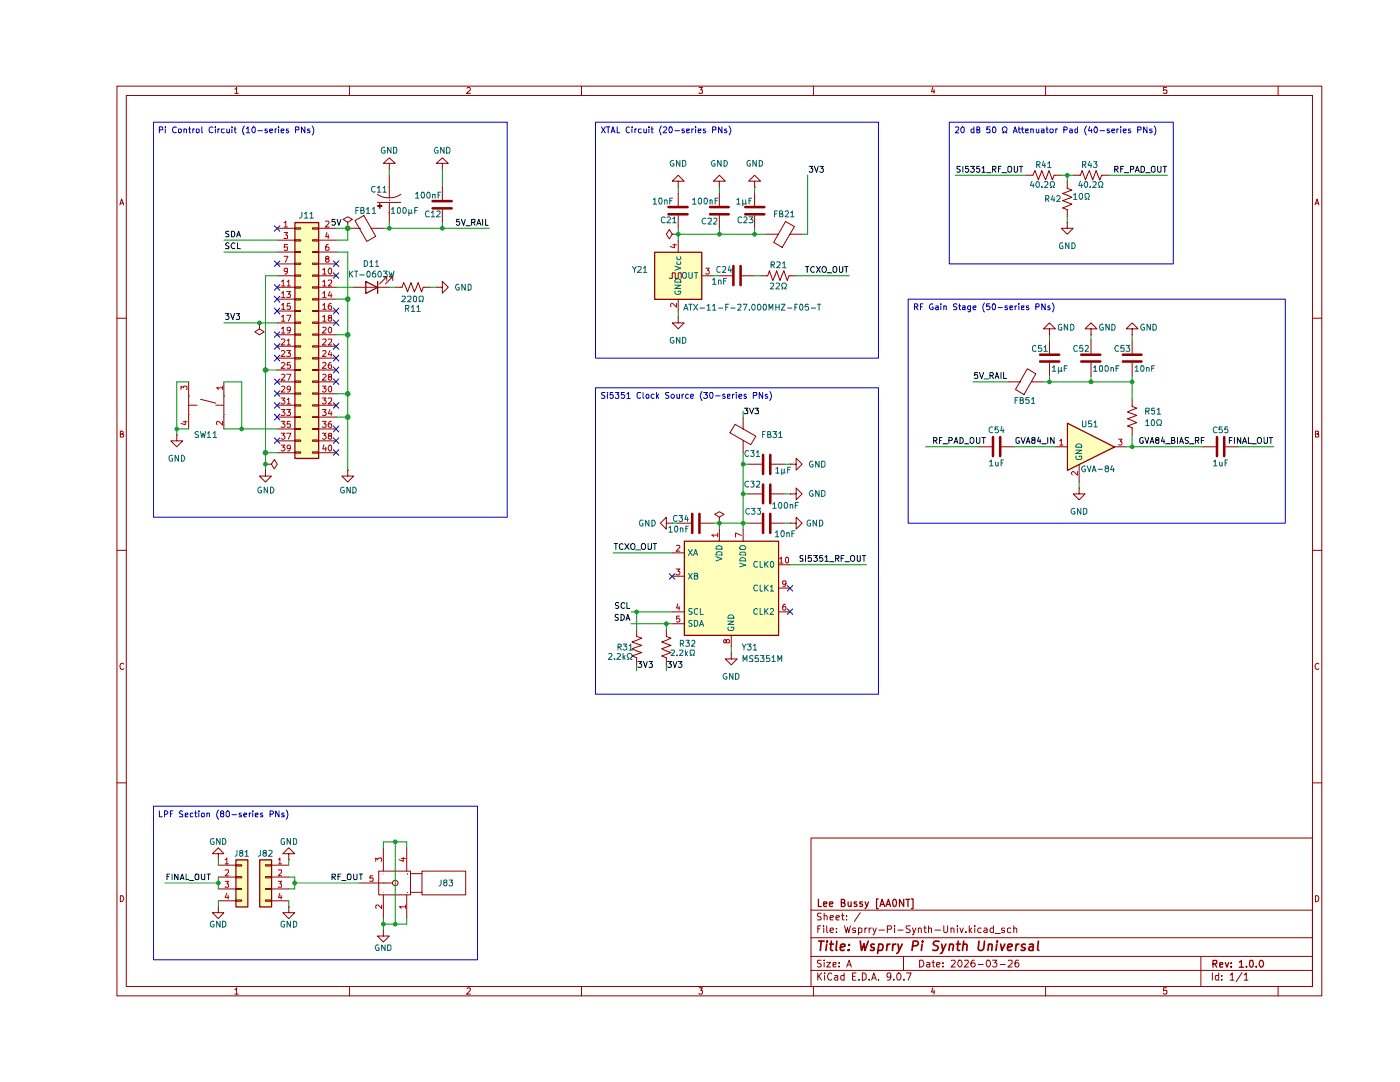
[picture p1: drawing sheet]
<svg xmlns="http://www.w3.org/2000/svg" width="279mm" height="216mm" viewBox="0 0 279 216" stroke-linecap="round" stroke-linejoin="round" font-family="sans-serif">
<g fill="none" stroke="#910000" stroke-width=".2">
<path d="M23.3 17.2h240.5v181.5h-240.5zM25.2 19h236.7v177.8h-236.7zM46.9 17.8l.3-.4v1.2M46.9 18.6h.7M69.7 17.2v1.8M93.2 17.6l.2-.2h.3l.2 .2v.3l-.8 .7h.8M116 17.2v1.8M139.5 17.4h.7l-.4 .5 .4 .1v.5h-.7M162.4 17.2v1.8M186.2 17.4l-.3 .9h.7M186.4 17.9v.7M208.7 17.2v1.8"/>
<path d="M232.8 17.4h-.6v.6l.6-.1 .1 .2-.1 .5-.6-.1M255.1 17.2v1.8M23.9 40.9l.4-1.2 .4 1.2M24 40.6h.6M262.4 40.9l.5-1.2 .3 1.2M262.5 40.6h.6M23.3 63.5h1.9M261.9 63.5h1.9M24 86.6l.5-.1v-.4l-.5-.1v1.2h.5l.2-.3-.3-.3M262.5 86.6l.6-.1v-.4l-.6-.1v1.2h.6l.1-.3-.3-.3M23.3 109.8h1.9M261.9 109.8h1.9"/>
<path d="M24.7 132.5l-.3-.2a.65 .65 0 0 0-.5 .7 .65 .65 0 0 0 .5 .6l.3-.2M263.2 132.5l-.3-.2a.65 .65 0 0 0-.5 .7 .65 .65 0 0 0 .5 .6l.3-.2M23.3 156.2h1.9M261.9 156.2h1.9M24 178.7h.4a.66 .66 0 0 1 .3 .8 .66 .66 0 0 1-.7 .4zM161.9 167.2h100v29.6h-100zM262.5 178.7h.4a.66 .66 0 0 1 .3 .8 .66 .66 0 0 1-.7 .4zM46.9 197.4l.3-.3v1.3M46.9 198.4h.7M69.7 196.8v1.9M93.2 197.3l.2-.2h.3l.2 .2v.3l-.8 .8h.8M116 196.8v1.9"/>
<path d="M139.5 197.1h.7l-.4 .5 .4 .1v.5l-.2 .2h-.3l-.2-.2M161.9 193.6h100M161.9 190.8h100M161.9 187.1h100M161.9 181.6h100M162.4 196.8v1.9M163.2 194.1v1.5M163.2 185.3h.4M163.4 194.7l.6 .9M163.8 184.7h-.6v1.4M163.9 191.6h-.7v.6a.49 .49 0 0 1 .5 .1 .49 .49 0 0 1 .1 .6h-.7M163.9 182.3h-.7a.49 .49 0 0 0 .1 .5 .49 .49 0 0 0 .5 .2v.6h-.7"/>
<path d="M164 194.1l-.8 .9M164.4 184.7v.1M164.4 185.2v.9M164.5 191.6v.1M164.5 182.8l.5-.1 .1 .9M164.5 182.2v1.4M164.5 192v1M164.6 194.1v.2M164.6 194.6v1M165 192h.7l-.7 1h.7M165 184.7v1.2l.2 .2M165.7 185.7l.6-.2-.1-.3-.5 .1v.6l.2 .2 .4-.1"/>
<path d="M165.7 183.1l.6-.1v-.3h-.6v.2v.7h.6M166 194.3a.55 .55 0 0 0-.7 0 .55 .55 0 0 0-.1 .7l.1 .3a.37 .37 0 0 0 .3 .3 .37 .37 0 0 0 .4-.2M166.3 192.5l.5-.1v-.3h-.5v.8h.5M166.6 194.6h.5l.1 1M166.8 183.1l.7-.1-.1-.3h-.5l-.1 .2 .1 .7h.5M166.9 185.9v.2M166.9 185.3h.1M167.2 195h-.4l-.3 .2 .3 .4 .4-.1M167.4 192.8v.2M167.4 192.1v.1M168 182.7h.5M168.1 182.2v1.2l.1 .2h.3"/>
<path d="M168.5 194.6h-.5l-.2 .3v.4l.2 .3 .5-.1M168.5 194.1v1.5M168.5 184.7l.4 1.4 .2-1 .3 1 .3-1.4M169 193l.5-1.4 .4 1.4M169 183.5v.1M169 182.7v.2M169.1 192.5h.7M170.2 194.8h.5M170.7 185.3l-.3-.1-.2 .1v.3l.5 .1v.3h-.5M170.8 194.1h-.6v1.5h.6M171.3 185.3l.5-.1 .2 .1v.6l-.2 .2-.5-.1M171.3 185.2v1.3"/>
<path d="M171.4 195.4v.2M171.7 182.1l-1.2 1.8M172.1 194.1h.3l.5 .4v.7l-.5 .4h-.3zM172.6 185.2v.9M173 185.2l-.4 .2M173.5 195.4v.2M173.5 185.2v.9M173.9 185.2l-.4 .2M174 195.6l.4-1.5 .5 1.5M174.1 195.2h.6M174.2 185.2l.4 .9M174.9 185.2l-.5 1.3h-.2"/>
<path d="M175.3 195.4v.2M175.4 185.6h1.1M177.1 185.4l.8-.1v-.5l-.8-.1v1.4M177.8 194.7l-.1 .3h-.6v-.8l.4-.1 .3 .2v.9l-.4 .4h-.3M178.4 195.4v.2M178.5 184.7v.1M178.5 185.2v.9M179.2 185.6h1M179.3 194.1a.75 .75 0 0 1 .5 .8 .75 .75 0 0 1-.5 .7 .92 .92 0 0 1 0-1.5zM180.3 190.8v2.8M180.4 195.4v.2M180.9 194.1h.9l-.6 1.5"/>
<path d="M181.7 184.7h-.7l-.2 .3 .1 .3 .5 .1 .3 .4-.3 .3-.6-.1M182.1 185.2l.3 .9M182.8 185.2l-.5 1.3h-.2M183.3 185.3l.2-.1 .4 .1v.8M183.3 185.2v.9M183.5 191.6h.6a.76 .76 0 0 1 .2 .9 .76 .76 0 0 1-.8 .5zM184.4 185.2h.5M184.5 184.7v1.2l.4 .2M185 192.1l.3-.1 .3 .2v.8M185.3 185.3l.3-.1 .3 .1v.8M185.3 184.7v1.4M185.6 192.4l-.7 .2 .2 .4 .5-.1"/>
<path d="M186 192h.5M186.2 197.1l-.3 .9h.7M186.2 191.6v1.3l.3 .1M186.4 197.5v.9M186.6 185.6h1.1M186.9 192.5l.7-.1-.2-.4-.5 .2v.6l.3 .2 .3-.1M188.2 192.8v.2M188.2 192.1v.1M188.4 184.7v1.2l.2 .2h.3l.2-.3v-1.1M189.8 185.3l.2-.1 .4 .1v.8M189.8 185.2v.9M189.9 191.7l.6-.1 .1 .3-.8 1.1h.8"/>
<path d="M191.1 184.7v.1M191.1 185.2v.9M191.3 191.7l.1-.1a.68 .68 0 0 1 .7 .6 .68 .68 0 0 1-.6 .8 .89 .89 0 0 1-.2-1.3zM191.6 185.2l.3 .9 .3-.9M192.5 191.7l.7-.1 .1 .3-.9 1.1h.9M192.8 185.9v.2M193.4 184.7v1.4M193.5 185.6l.4 .5M193.9 185.2l-.5 .5M194.5 191.6a.57 .57 0 0 0-.7 .6v.5l.1 .2 .5 .1 .2-.3v-.3l-.2-.3-.5 .1-.1 .2M194.5 184.7v.1M194.5 185.2v.9"/>
<path d="M195.2 192.4h1M195.8 185.3l-.4-.1-.3 .2v.4l.3 .3 .4-.1M196.4 185.3l.4-.1 .2 .1v.8M197 191.7l.1-.1a.68 .68 0 0 1 .6 .6 .68 .68 0 0 1-.5 .8 .89 .89 0 0 1-.2-1.3zM197 185.5l-.7 .3v.1l.3 .2 .4-.1M198.1 191.6h.8l-.4 .5 .4 .1v.6l-.2 .2-.6-.2M198.3 185.3l-.5-.1-.2 .2v.4l.2 .3 .5-.1M198.3 184.7v1.4M198.6 186.3h1M199.6 192.4h1M200.5 185.3l-.4-.1-.2 .1 .1 .3 .5 .1v.3h-.6M201.2 191.7l.7-.1 .1 .6-.9 .8h.9"/>
<path d="M201.7 185.3l-.4-.1-.2 .1v.6l.2 .2 .4-.1M202.3 185.3l.2-.1 .4 .1v.8M202.3 184.7v1.4M203.3 191.6h-.5l-.2 .3v.9l.2 .2 .5-.1v-.7l-.5-.1-.2 .1v.2M208.7 196.8v1.9M232.8 197.1h-.6v.6l.6-.1 .1 .2-.1 .5-.4 .1-.2-.2M239.7 190.8v6M241.9 194.1v1.5M243.2 194.6h-.6l-.1 .3 .1 .6h.6M243.2 194.1v1.5M243.8 195.4v.2M243.8 194.6v.2"/>
<path d="M245.5 194.6l.4-.5v1.5M245.5 195.6h.8M247.9 194.1l-1.2 1.8M248.3 194.6l.4-.5v1.5M248.3 195.6h.8M255.1 196.8v1.9"/>
</g>
<g fill="none" stroke="#910000" stroke-width=".25">
<path d="M163.3 179.5v1.4h.6M169.3 180v.8l.4 .1 .2-.2M169.9 180v.9M171 180h-.5l-.1 .1 .2 .3 .4 .2v.2h-.6M172.1 180h-.5l-.1 .1 .1 .2 .5 .2v.3h-.6M172.6 180l.4 .9M173.3 180l-.3 .9-.4 .4M175.3 179.4h-.4v1.9h.4M178.2 179.6l.3-.1a.8 .8 0 0 1 .4 .7 .8 .8 0 0 1-.4 .7l-.3-.2v-.4zM180.4 179.5v1.4l-.9-1.4v1.4M180.8 179.5h.7M181.2 179.5v1.4"/>
<path d="M181.9 179.4h.3v1.9h-.3M164.4 180.4l.6-.1-.1-.3h-.5v.1v.7h.5M165.5 180.4l.7-.1-.1-.3h-.5l-.1 .1 .1 .7h.5M167.9 180.1l.6-.1v-.5h-.6v1.4h.5l.3-.5-.4-.3M175.6 180.9l.4-1.4 .5 1.4M175.8 180.5h.6M176.8 180.9l.5-1.4 .4 1.4M177 180.5h.6M242.1 192.3l.7-.1v-.5l-.7-.1v1.4M242.4 192.3l.4 .7M243.4 192.5l.6-.1v-.2h-.6v.7h.6M244.5 192.1l.4 .9 .3-.9"/>
<path d="M245.7 192.8v.2M245.7 192.2h.1M247.3 192l.4-.4v1.4M247.3 193h.9M248.8 192.8v.2M249.4 191.7l.6-.1a.89 .89 0 0 1-.3 1.4l-.3-.2v-.3zM250.7 192.8v.2M251.5 191.7l.1-.1a.68 .68 0 0 1 .6 .7 .68 .68 0 0 1-.6 .7 .89 .89 0 0 1-.1-1.3z"/>
</g>
<g fill="none" stroke="#910000" stroke-width=".34">
<path d="M163.4 187.8h1.1M163.9 187.8l-.2 1.9M165 188.4l-.2 1.3M165.1 187.8v.2M165.6 188.4h.7M165.9 187.8l-.2 1.6 .1 .2 .4 .1M167 187.8l-.2 1.6 .2 .3M167.7 189.1l.9-.3v-.3l-.6-.1-.2 .2v1h.7M169.4 189.5l.1 .1h-.3l.2-.1-.1 .2M169.5 188.5v.1M171.7 187.8l.2 1.9 .5-1.4 .2 1.4 .7-1.9M174.5 188.5l-.5-.1-.2 .2 .2 .5h.5l-.1 .5h-.7"/>
<path d="M175.4 188.5l.5-.1 .3 .2v.7l-.5 .4-.5-.1M175.4 188.4l-.3 1.8M177.1 188.4l-.2 1.3M177.6 188.4l-.6 .3M178.2 188.4l-.1 1.3M178.8 188.4l-.4 .1-.2 .2M179.2 188.4l.3 1.3M180.1 188.4l-.6 1.3-.5 .5M182.2 188.7l.8-.1 .3-.2-.1-.4-.2-.2h-.7l-.3 1.9M184 188.4l-.1 1.3M184.1 187.8v.2M187.4 187.9l-.7-.1-.3 .2-.2 .3 .1 .2 .8 .3 .2 .3-.5 .6-.6-.1"/>
<path d="M187.9 188.4l.3 1.3M188.8 188.4l-.8 1.7-.3 .1M189.5 188.6l.3-.2 .4 .1-.1 1.2M189.5 188.4l-.1 1.3M190.9 188.4h.8M191.2 187.8l-.1 1.6v.2l.4 .1M192.2 188.6l.3-.2 .4 .1v1.2M192.3 187.8l-.2 1.9M195.4 187.8l-.2 1.5 .2 .3a.65 .65 0 0 0 .9-.3l.2-1.5M197.2 188.6l.4-.2 .4 .1-.1 1.2M197.3 188.4l-.1 1.3M198.9 188.4l-.1 1.3"/>
<path d="M199 187.8v.2M199.7 188.4l.3 1.3 .5-1.3M201.1 189.1l.9-.3v-.3l-.6-.1-.3 .2v1h.7M202.8 188.4l-.1 1.3M203.3 188.4l-.3 .1-.2 .2M204.6 188.5a.48 .48 0 0 0-.8 .2 .6 .6 0 0 0 .7 .4l.1 .3a.6 .6 0 0 1-.8 .2M205.5 188.5h.7l-.1 1.2M206.2 188.8l-.6 .1-.3 .3 .1 .4 .1 .1 .6-.1M207.2 187.8l-.1 1.6 .2 .3"/>
</g>
<g fill="#ffb">
<path d="M130.6 50.3h9.4v9.4h-9.4z"/>
<path d="M213 84.4l9.4 4.8-9.4 4.6z"/>
<path d="M136.5 107.9h18.8v18.8h-18.8z"/>
<path d="M58.8 44.4h4.8v47h-4.8z"/>
<path d="M51.8 171.5h2.4v9.4h-2.4z"/>
<path d="M47 171.5h2.4v9.4h-2.4z"/>
</g>
<g fill="none" stroke="#0f0f0f" stroke-width=".2">
<path d="M161.5 33.2h.7l-.3 .4 .3 .1v.5l-.2 .2h-.3l-.2-.2M162.5 33.2l.5 1.2 .3-1.2M163.6 33.2h.7l-.3 .4 .3 .1v.5l-.2 .2h-.3l-.2-.2M191.7 33.2l-.7 .1v.3l.7 .4-.3 .4-.4-.1M192.2 33.2v1.2M193.3 33.2h-.6v.5h.6l.1 .4-.3 .3-.4-.2M193.7 33.2h.8l-.5 .4 .4 .1 .1 .4-.3 .3h-.3l-.2-.2M195.5 33.2h-.5l-.1 .5h.6v.6l-.5 .1-.1-.2M196 33.5l.3-.3v1.2M196 34.4h.7M196.9 34.5h.9M198.1 33.8l.6-.1 .1-.3-.2-.2h-.5v1.2"/>
<path d="M198.3 33.8l.5 .6M199.3 33.7h.3M199.8 33.2h-.5v1.2M200 34.5h.9M201.1 33.4l.2-.2h.4a.77 .77 0 0 1-.1 1.2l-.5-.2zM202.4 33.2v1l.2 .2h.2l.3-.3v-.9M203.4 33.2h.7M203.8 33.2v1.2M222.5 33.8l.6-.1v-.5h-.6v1.2M222.7 33.8l.5 .6M223.7 33.7h.4M224.3 33.2h-.6v1.2"/>
<path d="M224.4 34.5h.9M225.6 33.8l.6-.1 .1-.3-.2-.2h-.5v1.2M226.5 34.4l.5-1.2 .4 1.2M226.7 34h.5M227.7 33.2h.5l.2 .2v.6l-.3 .4h-.4zM228.7 34.5h.9M229.9 33.2h.4l.2 .2v.8l-.2 .2-.4-.1a.87 .87 0 0 1 0-1.1zM231 33.2v.9l.3 .3 .4-.2v-1M232.1 33.2h.7M232.5 33.2v1.2M45.7 48.5l-.4-.1-.3 .3 .2 .2a.47 .47 0 0 1 .4 .7h-.6M45.7 46.1h-.5l-.2 .2 .2 .3a.47 .47 0 0 1 .4 .6h-.6"/>
<path d="M46.2 46.1h.4l.2 .2 .1 .4-.3 .5h-.4zM46.9 48.6l-.3-.2a.67 .67 0 0 0-.5 .5 .67 .67 0 0 0 .3 .7l.5-.1M47.2 47.2l.4-1.1 .4 1.1M47.3 46.9h.6M47.4 48.4v1.2h.6M66.9 43.8h-.6v.5h.6v.4l-.2 .3-.4-.2M67.3 43.8l.3 1.2 .4-1.2M91.7 43.8h-.5l-.1 .5h.6v.6l-.5 .1-.1-.2M92.1 43.8l.4 1.2 .4-1.2M93 45h.9M94.1 44.4l.7-.1v-.4l-.7-.1v1.2M94.5 44.4l.3 .6"/>
<path d="M95.1 45l.5-1.2 .4 1.2M95.3 44.6h.5M96.3 43.8v1.2M96.9 43.8v1.2h.5M160.8 53.2h.6M161.1 53.2v1.2M162.5 53.3a.55 .55 0 0 0-.7 .5 .55 .55 0 0 0 .7 .5M163 53.2l.7 1.2M163.7 53.2l-.7 1.2M164.2 53.3l.2-.1a.6 .6 0 0 1 .5 .6 .6 .6 0 0 1-.5 .6l-.3-.5zM165.1 54.4h.9M166.3 53.3l.5-.1a.65 .65 0 0 1 .2 .7 .65 .65 0 0 1-.5 .5l-.2-.2z"/>
<path d="M167.5 53.2v.9l.2 .3h.3l.2-.3v-.9M168.5 53.2h.7M168.9 53.2v1.2M45 62.6h.7l-.4 .4 .3 .1v.6h-.6M46 62.6l.5 1.2 .3-1.2M47.1 62.6h.7l-.3 .4 .3 .2v.5h-.7M195.1 74.3h-.6v.6l.1-.1h.4l.1 .1v.5h-.6M195.5 74.3l.4 1.2 .4-1.2M196.4 75.6h.9M197.6 74.9h.5l.2-.1-.1-.4-.6-.1v1.2M197.8 74.9l.5 .6M198.6 75.5l.3-1.2 .5 1.2"/>
<path d="M198.7 75.2h.6M199.8 74.3v1.2M200.3 74.3v1.2h.6M148.6 81.4h.6l-.3 .5 .3 .1v.5h-.6M149.6 81.4l.4 1.1 .4-1.1M150.7 81.4h.7l-.4 .5 .4 .1v.5h-.7M186.3 87.9h.5l.2-.2-.1-.3-.6-.1v1.2M186.6 87.9l.4 .6M187.5 87.9h.3M188 87.3h-.5v1.2M188.2 88.6h.9M189.4 87.9h.6v-.5l-.6-.1v1.2"/>
<path d="M190.4 88.5l.4-1.2 .3 1.2M190.5 88.1h.6M191.6 87.3l.6 .2v.3v.5l-.4 .2h-.2zM192.5 88.6h.9M193.6 87.5l.5-.2a.65 .65 0 0 1 .3 .7 .65 .65 0 0 1-.5 .5l-.3-.2zM194.9 87.3v.9a.35 .35 0 0 0 .3 .3 .35 .35 0 0 0 .4-.3v-.9M196 87.3h.7M196.3 87.3v1.2M203.4 87.4a.45 .45 0 0 0-.7 .1v.7a.45 .45 0 0 0 .7 .2v-.4h-.1M203.8 87.3l.4 1.2 .4-1.2M204.8 88.5l.4-1.2 .3 1.2M204.9 88.1h.6"/>
<path d="M206.1 87.8l-.2-.3 .2-.2 .5 .1v.3a.51 .51 0 0 0-.6 .7h.6v-.5l-.2-.1M207.3 87.2l-.2 .9h.6M207.6 87.7v.8M207.9 88.6h.9M209.1 87.3v1.2M210.4 87.3v1.2l-.7-1.2v1.2M228.1 87.4a.45 .45 0 0 0-.6 .1v.7a.45 .45 0 0 0 .6 .2v-.4h-.1M228.5 87.3l.4 1.2 .3-1.2M229.5 88.5l.4-1.2 .4 1.2M229.6 88.1h.6M230.9 87.8l-.3-.3 .3-.2 .4 .1v.3a.51 .51 0 0 0-.6 .7h.6v-.5l-.2-.1M232 87.2l-.2 .9h.7"/>
<path d="M232.3 87.7v.8M232.6 88.6h1M233.8 87.9h.4l.2-.2v-.3l-.2-.1h-.4v1.2l.6-.1 .1-.3-.3-.2M235 87.3v1.2M235.4 88.5l.4-1.2 .4 1.2M235.5 88.1h.6M237.2 87.4h-.7v.3l.7 .4-.2 .4-.5-.1M237.4 88.6h.9M238.6 87.9h.6v-.5l-.6-.1v1.2M238.9 87.9l.3 .6M239.7 87.9h.5M240.3 87.3h-.6v1.2"/>
<path d="M245.3 87.9h.5M245.9 87.3h-.6v1.2M246.4 87.3v1.2M247.6 87.3v1.2l-.7-1.2v1.2M248 88.5l.4-1.2 .4 1.2M248.1 88.1h.5M249.1 87.3v1.2h.6M249.8 88.6h1M251.1 87.4l.2-.1a.6 .6 0 0 1 .5 .6 .6 .6 0 0 1-.5 .6l-.4-.4zM252.3 87.3v1.1l.1 .1h.3l.3-.3v-.9M253.3 87.3h.7M253.6 87.3v1.2"/>
<path d="M122.6 108.5h.6M122.9 108.5v1.1M124.3 108.6l-.2-.1a.6 .6 0 0 0-.5 .6 .6 .6 0 0 0 .5 .5h.2M124.7 108.5l.8 1.1M125.5 108.5l-.8 1.1M126 108.6l.2-.1a.6 .6 0 0 1 .5 .6 .6 .6 0 0 1-.5 .5l-.3-.4zM126.9 109.7h.9M128.1 108.6l.2-.1a.6 .6 0 0 1 .6 .6 .6 .6 0 0 1-.6 .5l-.3-.4zM129.3 108.5v1.1h.2h.4l.1-.2v-.9M130.4 108.5h.6M130.7 108.5v1.1M160.2 110.9h-.5v.4l.5 .3v.3h-.5"/>
<path d="M160.8 110.8v1.2M161.9 110.8h-.6v.6l.1-.1h.4l.1 .1v.5h-.6M162.4 110.8h.7l-.4 .5 .4 .2-.1 .4h-.6M164.1 110.8h-.5l-.1 .6 .5-.1 .2 .2-.1 .4h-.6M164.6 111.2l.4-.4v1.2M164.6 112h.7M165.6 112.1h.8M166.8 111.4h.5l.1-.1v-.4l-.6-.1v1.2M167 111.4l.4 .6M167.9 111.4h.4M168.5 110.8h-.6v1.2M168.6 112.1h1"/>
<path d="M169.8 111l.3-.2a.6 .6 0 0 1 .5 .6 .6 .6 0 0 1-.5 .6l-.4-.4zM171.1 110.8v1.1l.2 .1 .4-.1v-1.1M172.1 110.8h.7M172.4 110.8v1.2M123.4 122.7h-.6v.4l.5 .2 .1 .2-.2 .3-.5-.1M123.5 120.3l-.5-.1-.2 .2v.2l.7 .5-.3 .3-.4-.1M123.9 122.6l.6 .2 .1 .3-.1 .5-.3 .2h-.3zM124.7 120.4l-.3-.2a.6 .6 0 0 0-.5 .6 .6 .6 0 0 0 .5 .6l.3-.1M124.9 123.8l.4-1.2 .4 1.2M125 123.4h.6M125.1 120.2v1.2h.6M127.3 132h.8l-.5 .4 .4 .1v.6h-.7"/>
<path d="M128.4 132l.4 1.2 .4-1.2M129.5 132h.7l-.3 .4 .3 .2v.5h-.7M133.2 132h.8l-.4 .4 .4 .3-.1 .4h-.7M134.3 132l.4 1.2 .4-1.2M135.4 132h.7l-.4 .4 .4 .3-.1 .4h-.6M33.3 174.9h.4M33.8 174.4h-.5v1.1M34.3 174.4v1.1M35.5 174.4v1.1l-.6-1.1v1.1M36 175.5l.4-1.1 .3 1.1M36 175.3h.6M37.1 174.4v1.1h.5"/>
<path d="M37.8 175.7h.9M39.1 174.4h.4l.2 .2v.7l-.2 .2h-.4l-.2-.3zM40.2 174.4v.9l.2 .2 .5-.1v-1M41.3 174.4h.7M41.6 174.4v1.1M66.3 175l.6-.1v-.5h-.6v1.1M66.5 175l.4 .5M67.5 174.9h.4M68 174.4h-.5v1.1M68.2 175.7h.9M69.3 174.6l.2-.2h.4l.2 .4-.2 .7h-.4l-.2-.2zM70.6 174.4l.1 1.1h.5l.1-1.1"/>
<path d="M71.7 174.4h.7M72 174.4v1.1"/>
</g>
<g fill="none" stroke="#910000" stroke-width=".2">
<path d="M75.3 38.8l1.4 .6 .9 .1M77.7 32.6h-1.2l1.2-1.1 1.2 1.1h-1.2v1.2M77.7 33.8h.1M77.7 35v4.5l1.4-.3 .9-.4M88.3 32.6h-1.2l1.2-1.1 1.2 1.1h-1.2v1.2M88.3 33.8h.1M88.3 37.3v2.7M135.4 36.2h1.1l-1.1-1.2-1.2 1.2h1.2v1.1M135.4 37.3h.1M135.4 38.5v2.6M143.6 36.2h1.2l-1.2-1.2-1.2 1.2h1.2v1.1M143.6 37.3h.1"/>
<path d="M143.6 38.5v2.6M150.6 36.2h1.2l-1.2-1.2-1.2 1.2h1.2v1.1M150.6 37.3h.1M150.6 38.5v2.6M204.8 35h1.3l.5-1 .6 1.9 .7-1.9 .8 1.9 .7-1.9 .6 1.9 .4-.9h1.4M213 36.2v1.4l.9 .3-1.8 .7 1.8 .8-1.8 .6 1.8 .7-1.8 .8 .9 .3v1.5M214.2 35h1.4l.4-1 .6 1.9 .8-1.9 .7 1.9 .7-1.9 .7 1.9 .4-.9h1.3M55.3 55h3.5M55.3 57.3h3.5M55.3 45.6h3.5M55.3 47.9h3.5M55.3 50.3h3.5"/>
<path d="M55.3 52.7h3.5M55.3 59.7h3.5M58.8 45.5h1.2v.2h-1.2zM58.8 47.8h1.2v.3h-1.2zM58.8 50.2h1.2v.2h-1.2zM58.8 52.5h1.2v.2h-1.2zM58.8 54.9h1.2v.2h-1.2zM58.8 57.2h1.2v.3h-1.2zM58.8 59.6h1.2v.3h-1.2zM62.4 45.5h1.2v.2h-1.2zM62.4 47.8h1.2v.3h-1.2zM62.4 50.2h1.2v.2h-1.2z"/>
<path d="M62.4 52.5h1.2v.2h-1.2zM62.4 54.9h1.2v.2h-1.2zM62.4 57.2h1.2v.3h-1.2zM62.4 59.6h1.2v.3h-1.2zM63.6 55h3.5M63.6 57.3h3.5M63.6 45.6h3.5M63.6 47.9h3.5M63.6 50.3h3.5M63.6 52.7h3.5M63.6 59.7h3.5M69.4 44.4l.9-.6-.9-.5-.9 .5 .9 .6v1.2"/>
<path d="M69.4 45.6h.1M69.4 45.6h2.4M70.6 57.3h7.1M70.8 44l1.8-1 2.4 4.2-1.8 1zM71.8 45.6h.1M74.1 45.6h2.4M75.3 41.1h1zM75.3 40.4h4.7M75.7 40.6l.1 1zM77.2 56v-.8h-.7h.7l-1.5 1.4M77.7 40.4v4M78.4 56v-.8h-.7h.7l-1.5 1.4"/>
<path d="M78.9 57.3h1.3l.4-.9 .7 1.9 .7-1.9 .7 1.9 .8-1.9 .6 1.9 .4-1h1.4M87.1 57.3h1.2v-1.2l1.2 1.2-1.2 1.2v-1.2M87.1 57.3h.1M88.3 41.8v2.6M133.6 55.5h.6v-1.1h.6v1.1h.6v-1.1h.5v1.1M134.2 46.7l-.6-.9-.6 .9 .6 1 .6-1h1.2M135.4 46.7h.1M135.4 43v2.6M135.4 47.9v2.4M135.4 59.7v2.4M140 55h2.4M143.6 43v2.6"/>
<path d="M143.6 55h2.6M148.1 55h2.5M150.6 43v2.6M151.8 55h1.4l.4-1 .6 2 .8-2 .7 2 .7-2 .7 2 .4-1h1.4M153 46.7h2.3M155.3 46.7h.1M156.8 44.2l1.8 1-2.5 4.2-1.7-1.1zM157.6 46.7h2.5M213 44.4v1.2h1.2l-1.2 1.1-1.2-1.1h1.2M213 44.4h.1M37.6 76.2v9.4M40 79.7l3.1 .7"/>
<path d="M44.7 76.2v9.4M51.8 64.4v1.2l.9 .6-.9 .6-.9-.6 .9-.6M51.8 64.4h.1M55.3 76.2h3.5M55.3 62.1h3.5M55.3 64.4h3.5M55.3 66.8h3.5M55.3 69.1h3.5M55.3 71.5h3.5M55.3 73.8h3.5M55.3 78.6h3.5M58.8 62h1.2v.1h-1.2z"/>
<path d="M58.8 64.3h1.2v.2h-1.2zM58.8 66.6h1.2v.3h-1.2zM58.8 69h1.2v.3h-1.2zM58.8 71.4h1.2v.2h-1.2zM58.8 73.7h1.2v.2h-1.2zM58.8 76h1.2v.3h-1.2zM58.8 78.4h1.2v.3h-1.2zM62.4 62h1.2v.1h-1.2zM62.4 64.3h1.2v.2h-1.2zM62.4 66.6h1.2v.3h-1.2zM62.4 69h1.2v.3h-1.2zM62.4 71.4h1.2v.2h-1.2z"/>
<path d="M62.4 73.7h1.2v.2h-1.2zM62.4 76h1.2v.3h-1.2zM62.4 78.4h1.2v.3h-1.2zM63.6 76.2h3.5M63.6 62.1h3.5M63.6 64.4h3.5M63.6 66.8h3.5M63.6 69.1h3.5M63.6 71.5h3.5M63.6 73.8h3.5M63.6 78.6h3.5M135.4 63.2v1.2h1.1l-1.1 1.2-1.2-1.2h1.2"/>
<path d="M135.4 63.2h.1M201.2 76.2h2.4M203.6 76.2h.1M205 73.6l1.7 1-2.3 4.1-1.7-1zM205.9 76.2h2.4M209.4 65.6h1.2l-1.2-1.2-1.1 1.2h1.1v1.2M209.4 66.8h.1M209.4 67.9v2.6M209.4 72.4v2.6M217.7 65.6h1.2l-1.2-1.2-1.2 1.2h1.2v1.2M217.7 66.8h.1M217.7 67.9v2.6"/>
<path d="M217.7 72.4v2.6M225.9 65.6h1.2l-1.2-1.2-1.1 1.2h1.1v1.2M225.9 66.8h.1M225.9 79.7v1.4l1 .3-1.9 .8 1.9 .7-1.9 .7 1.9 .7-1.9 .7 .9 .3v1.5M225.9 67.9v2.6M225.9 72.4v2.6M35.3 86.8v1.2h1.2l-1.2 1.2-1.2-1.2h1.2M35.3 86.8h.1M37.6 80.9h1.7M43.1 80.9h1.6M53 93.8v1.2h1.2l-1.2 1.2-1.2-1.2h1.2M53 93.8h.1"/>
<path d="M53 92.6h1.2l.6-.9 .5 .9-.5 1-.6-1M53 92.6h.1M55.3 80.9h3.5M55.3 83.2h3.5M55.3 85.6h3.5M55.3 88h3.5M55.3 90.3h3.5M58.8 80.8h1.2v.2h-1.2zM58.8 83.1h1.2v.2h-1.2zM58.8 85.5h1.2v.2h-1.2zM58.8 87.8h1.2v.3h-1.2zM58.8 90.2h1.2v.2h-1.2z"/>
<path d="M62.4 80.8h1.2v.2h-1.2zM62.4 83.1h1.2v.2h-1.2zM62.4 85.5h1.2v.2h-1.2zM62.4 87.8h1.2v.3h-1.2zM62.4 90.2h1.2v.2h-1.2zM63.6 80.9h3.5M63.6 83.2h3.5M63.6 85.6h3.5M63.6 88h3.5M63.6 90.3h3.5M69.4 93.8v1.2h1.2l-1.2 1.2-1.2-1.2h1.2M69.4 93.8h.1"/>
<path d="M146.7 84.7l4.1 2.3-1 1.7-4.1-2.3zM148.3 85.6h.1M148.3 83.2v2.4M148.3 87.9v2.4M149.4 98.6h2.6M149.4 92.6h2.6M153.9 98.6h2.6M153.9 92.6h2.6M157.7 92.6h1.2v-1.2l1.2 1.2-1.2 1.2v-1.2M157.7 92.6h.1M157.7 98.6h1.2v-1.2l1.2 1.2-1.2 1.1v-1.1M157.7 98.6h.1"/>
<path d="M195.4 89.2h2.5M199.8 89.2h2.6M210.6 89.2h2.4M215.4 97.4v1.2h1.1l-1.1 1.1-1.2-1.1h1.2M215.4 97.4h.1M215.4 92.6v3.6M222.4 89.2h2.4M240.1 89.2h2.5M244.6 89.2h2.5M133 104.4v-1.2l-1.2 1.2 1.2 1.2v-1.2h1.2M134.2 104.4h.1M134.2 110.3h2.3"/>
<path d="M134.2 115h2.3M135.4 104.4h2.5M139.8 104.4h2.6M143.6 103.2l.9-.6-.9-.5-1 .5 1 .6v1.2M143.6 104.4h.1M143.6 105.6v2.3M148.3 105.6v2.3M149.4 104.4h2.6M153.9 104.4h2.6M155.3 112.7h2.4M155.3 117.3h2.4M157.7 104.4h1.2v-1.2l1.2 1.2-1.2 1.2v-1.2"/>
<path d="M157.7 104.4h.1M127.1 125.6v1.4l1 .3-2 .8 2 .7-2 .7 2 .7-2 .7 1 .3v1.5M133 125.6v1.4l.9 .3-1.8 .8 1.8 .7-1.8 .7 1.8 .7-1.8 .7 .9 .3v1.5M134.2 122.1h2.3M134.2 124.5h2.3M145.9 130.3v1.2h1.2l-1.2 1.2-1.1-1.2h1.1M145.9 130.3h.1M145.9 126.7v2.4M155.3 122.1h2.4M43.6 170.3h1.1l-1.1-1.1-1.2 1.1h1.2v1.2M43.6 171.5h.1M43.6 172.6h3.4"/>
<path d="M43.6 175h3.4M43.6 177.4h3.4M43.6 179.7h3.4M47 172.6h1.2v.2h-1.2zM47 174.9h1.2v.3h-1.2zM47 177.3h1.2v.2h-1.2zM47 179.6h1.2v.2h-1.2zM53 172.6h1.2v.2h-1.2zM53 174.9h1.2v.3h-1.2zM53 177.3h1.2v.2h-1.2zM53 179.6h1.2v.2h-1.2zM54.2 172.6h3.4"/>
<path d="M54.2 175h3.4M54.2 177.4h3.4M54.2 179.7h3.4M57.6 170.3h1.2l-1.2-1.1-1.2 1.1h1.2v1.2M57.6 171.5h.1M71.8 176.2h6.6M75.6 173.8h6.3v4.8h-6.3zM76.5 169.2v4.6M76.5 178.6v4.7M81.2 169.2v4.6M81.2 178.6v4.7M81.9 178.1h2.3"/>
<path d="M81.9 174.3h2.3M84.2 173.8h8.7v4.8h-8.7zM43.6 180.9v1.2h1.1l-1.1 1.2-1.2-1.2h1.2M43.6 180.9h.1M57.6 180.9v1.2h1.2l-1.2 1.2-1.2-1.2h1.2M57.6 180.9h.1M76.5 185.6v1.2h1.2l-1.2 1.2-1.2-1.2h1.2M76.5 185.6h.1"/>
<circle cx="78.9" cy="176.2" r=".55"/>
</g>
<g fill="none" stroke="#910000" stroke-width=".51">
<path d="M86.3 41.6h3.8M86.3 40.1h3.8M133.4 41.3h3.8M133.4 42.8h3.8M141.7 41.3h3.7M141.7 42.8h3.7M146.4 53.1v3.8M147.8 53.1v3.8M148.7 41.3h3.8M148.7 42.8h3.8M207.6 72.1h3.8M207.6 70.8h3.8"/>
<path d="M215.8 72.1h3.8M215.8 70.8h3.8M224.1 72.1h3.7M224.1 70.8h3.7M152.3 90.8v3.8M152.3 96.7v3.7M153.7 90.8v3.8M153.7 96.7v3.7M198.2 87.2v3.8M199.6 87.2v3.8M242.9 87.2v3.8M244.3 87.2v3.8"/>
<path d="M138.1 102.5v3.8M139.6 102.5v3.8M152.3 102.5v3.8M153.7 102.5v3.8"/>
</g>
<path d="M58.9 44.4h4.7v47.1h-4.7zM73 56.2l2.4 1.2-2.4 1.1zM75.4 56.2v2.3M130.7 50.3h9.4v9.4h-9.4zM213 84.5l9.4 4.7-9.4 4.7zM136.6 108h18.8v18.8h-18.8zM47.1 171.6h2.4v9.4h-2.4zM51.8 171.6h2.4v9.4h-2.4z" fill="none" stroke="#910000" stroke-width=".25"/>
<g fill="none" stroke="#b90000" stroke-width=".2">
<path d="M77.6 37.3h.1M56.2 56.2l.3-.3v1.2M56.2 58.5l.3-.3v1.2M56.2 57.1h.7M56.2 59.4h.7M56.7 44.4l.3-.3v1.2M56.7 46.4h.7l-.4 .5 .4 .1v.5h-.7M56.7 51.1h.8l-.5 1.2M56.7 45.3h.7M57.2 58.2h.8l-.5 .5h.4l.1 .1-.1 .6-.7-.1M57.3 56.2l.3-.3v1.2M57.3 57.1h.7"/>
<path d="M57.4 48.8h-.6l-.1 .6 .6-.1 .1 .6h-.7M57.4 54l-.1 .2h-.4l-.2-.2 .1-.4h.6v.8l-.2 .2-.3 .1M64.4 53.8l.3-.3v1.2M64.4 56.2l.3-.3v1.2M64.4 58.5l.3-.3v1.2M64.4 57.1h.7M64.4 59.4h.7M64.4 54.7h.7M65 44.2l.5-.1 .2 .3-.8 .9h.8M65.2 51.6h-.2v-.4h.6v.4l-.6 .1v.5l.2 .1h.2l.3-.2-.1-.4-.2-.1M65.2 46.4l-.2 .8h.7M65.5 48.8l-.3 .1-.2 .2v.8l.5 .1 .2-.2v-.4l-.2-.1h-.4l-.1 .1"/>
<path d="M65.5 56h.7v.4l-.7 .7h.7M65.5 46.8v.8M65.7 53.6l.2-.1 .3 .3v.6l-.3 .3-.2-.2a.69 .69 0 0 1 0-.9zM65.8 58.2l-.3 .8h.8M66.1 58.6v.8M77.6 42.5h.1M134.3 48.9h.7M134.6 48.7v.7l-.9-.2M140.9 53.5h.6l-.3 .4 .3 .2v.4l-.1 .2h-.4l-.1-.2M36.1 77.7v-.7l.5 .4 .1-.4h.5v.7M44.4 77.4h-1.2l.4 .3M44.4 77v.7"/>
<path d="M56.1 79.4h.8l-.5 .4 .4 .1 .1 .4-.3 .3h-.3l-.2-.2M56.2 60.9l.3-.4v1.2M56.2 63.2l.3-.3v1.2M56.2 65.6l.3-.3v1.2M56.2 67.7l.5-.1 .2 .4-.8 .8h.8M56.2 70.1l.4-.2 .3 .4-.8 .8h.8M56.2 72.5l.4-.2 .3 .3-.8 .9h.8M56.2 74.8l.4-.1 .3 .3-.8 .9h.8M56.2 77.1l.4-.1 .3 .4-.8 .8h.8M56.2 61.7h.7M56.2 64.1h.7M56.2 66.5h.7"/>
<path d="M57.2 62.9h.9l-.6 1.2M57.2 69.9h.8l-.5 .5h.4l.1 .2-.1 .5-.7-.1M57.2 74.7h.9l-.6 1.2M57.3 68l.3-.4v1.2M57.3 79.8l.3-.4v1.2M57.3 68.8h.7M57.9 60.5h-.5l-.1 .6 .6-.1v.7l-.6-.1M57.9 72.3h-.5l-.1 .6 .6-.1v.7l-.6-.1M58 65.8l-.1 .2h-.5l-.1-.5a.35 .35 0 0 1 .3-.2 .35 .35 0 0 1 .4 .2l-.2 .8-.4 .2M58 77.6l-.1 .1h-.5l-.1-.4a.35 .35 0 0 1 .3-.3 .35 .35 0 0 1 .4 .3l-.2 .8-.4 .1M64.3 77h.8l-.4 .5 .3 .1v.5l-.5 .1-.2-.1M64.3 79.4h.8l-.4 .4 .3 .1v.6l-.5 .1-.2-.2"/>
<path d="M64.4 60.9l.3-.4v1.2M64.4 63.2l.3-.3v1.2M64.4 65.4l.4-.1 .3 .3-.8 .9h.8M64.4 67.7l.6-.1 .1 .4-.8 .8h.8M64.4 70.1l.4-.2 .3 .4-.8 .8h.8M64.4 72.5l.4-.2 .3 .3-.8 .9h.8M64.4 74.8l.4-.1 .3 .3-.8 .9h.8M64.4 61.7h.7M64.4 64.1h.7M65.5 67.7h.7v.5l-.7 .6h.7M65.5 79.5h.7v.4l-.7 .7h.7M65.7 65.4l.2-.1 .3 .2v.7l-.3 .3-.2-.2a.69 .69 0 0 1 0-.9z"/>
<path d="M65.7 77.1l.2-.1 .3 .3v.7l-.3 .2-.2-.1a.69 .69 0 0 1 0-1zM65.8 63.4l-.3-.2 .3-.3 .4 .1v.3a.51 .51 0 0 0-.6 .7h.6v-.5l-.2-.1M65.8 75.2l-.3-.3 .3-.2 .4 .1v.3a.51 .51 0 0 0-.6 .7h.6v-.5l-.2-.1M65.8 69.9l-.3 .9h.8M66.1 60.5l-.4 .2-.2 .9 .2 .1 .5-.1-.1-.6h-.4l-.2 .2M66.1 72.3l-.4 .2-.2 .8 .2 .2 .5-.1-.1-.6h-.4l-.2 .2M66.1 70.4v.7M135 60.5v.8l-.8-.8-.4 .3 .1 .4M36.5 84.2h.8M37 84v.8l-.9-.3M44.4 84.1v.7l-.8-.7-.4 .1 .1 .6M56.1 81.7h.8l-.5 .5 .5 .2v.3l-.2 .2-.6-.1"/>
<path d="M56.1 84.1h.8l-.5 .5 .5 .2v.3l-.2 .2-.6-.1M56.1 86.4h.8l-.5 .5 .5 .2-.1 .4h-.7M56.1 88.8h.8l-.5 .4 .4 .1 .1 .4-.3 .3h-.3l-.2-.2M57.2 81.7h.8l-.5 .5h.4v.7l-.7-.1M57.2 86.4h.9l-.6 1.2M57.3 80.6h.7M57.9 84.1h-.5l-.1 .6 .6-.1v.7l-.6-.1M58 89.3l-.1 .2h-.5l-.1-.4a.35 .35 0 0 1 .3-.3 .35 .35 0 0 1 .4 .3l-.2 .7-.4 .2M64.3 81.7h.8l-.4 .5h.3v.7l-.7-.1M64.3 84.1h.8l-.4 .5h.3v.7l-.7-.1M64.3 86.4h.8l-.4 .5 .3 .1v.5h-.7M64.7 88.7l-.3 .9h.8"/>
<path d="M65 89.2v.8M65.7 88.9l.2-.1 .3 .3v.6l-.3 .3-.2-.2a.69 .69 0 0 1 0-.9zM65.8 87l-.3-.3 .3-.3 .4 .1v.4a.51 .51 0 0 0-.6 .6h.6v-.5h-.2M65.8 81.7l-.3 .8h.8M66.1 84.1l-.4 .1-.2 .9 .2 .2 .5-.1-.1-.6h-.4l-.2 .2M66.1 82.1v.8M211.5 88l.3-.4v1.2M211.5 88.8h.6M215 94.1v.7l-.8-.7-.4 .2 .2 .4M223.2 87.6h.7l-.3 .5 .3 .2-.1 .4h-.6M134.9 113.5h.8l-.4 .5h.3l.1 .5-.3 .2h-.3l-.2-.1M135 108.9l.4-.1 .3 .3-.8 .9h.8"/>
<path d="M143.2 106.8h-1.2l.4 .3M143.2 106.4v.7M148 106.8l-1.2-.5v.9M155.6 111.5l.3-.3v1.2M155.6 112.4h.7M156.9 111.3l.2-.1 .3 .2v.7l-.3 .3-.3-.3zM156.9 116.4l-.1 .2h-.5v-.7h.5l.1 .2-.2 .8-.4 .1M135.3 120.5l-.3 .8h.7M135.5 121v.8M135.6 122.9h-.6v.6l.4-.1 .3 .2-.1 .4h-.6M144.9 127.8l.3-.2 .3 .1 .1 .1-.1 .5h-.5l-.2-.6h-.3v.6h.3l.1-.2M156.8 120.6h-.4l-.2 .9a.35 .35 0 0 0 .3 .3 .35 .35 0 0 0 .4-.3v-.3l-.3-.2-.3 .1-.1 .1"/>
<path d="M44.9 171.5l.4-.3v1.2M44.9 173.7h.7v.4l-.7 .7h.7M44.9 175.9h.7l-.3 .5h.3v.6h-.7M44.9 172.4h.7M45.3 178.2l-.4 .9h.8M45.5 178.6v.8M55.5 175.9h.7l-.3 .5h.3v.6h-.7M55.6 171.5l.3-.3v1.2M55.6 173.7l.5-.1 .1 .5-.7 .7h.7M55.6 172.4h.6M55.9 178.2l-.3 .9h.7M56.1 178.6v.8"/>
<path d="M74.4 174.8h-.5l-.1 .5 .6-.1v.7l-.6-.1M75 171.9v-.7l.4 .3 .2-.3h.5v.7M80.1 171.3h.8M80.5 171.1v.8l-.9-.4M76.2 180.6v.7l-.7-.7h-.4v.7M80.9 180.9h-1.2l.4 .4M80.9 180.6v.7"/>
</g>
<g fill="none" stroke="#006665" stroke-width=".2">
<path d="M77.7 39.9h.1M77.7 40h.1M134.7 53.1l1.2 .4-1.2 .4M134.7 56.9h1.2l-1.2 .7h1.2M134.8 58.1a.53 .53 0 0 0 .5 .7 .53 .53 0 0 0 .5-.7h-.4v.2M134.8 55.7h.9l.2 .6h-1.2zM135.1 52.2l.1 .5h.6v-.5M135.1 51.2v.4l.2 .2 .5-.1v-.5M136.5 54.4l.5 .1v.9l-.5 .1a.78 .78 0 0 1 0-1.1zM137.5 54.4v.9a.35 .35 0 0 0 .3 .3 .35 .35 0 0 0 .3-.3v-.9M138.6 54.4h.6M138.9 54.4v1.1"/>
<path d="M37.7 79h.1M44.7 79h.1M44.8 79h.1M37.7 82.8h.1M44.7 82.8h.1M214.7 89.8h1.2l-1.2 .7h1.2M214.8 91l-.1 .4 .3 .3h.6l.3-.2v-.5h-.5v.2M214.8 88.8l.4-.2h.4l.3 .2v.4h-1.2zM137.4 109.6l.7 1.2M137.4 114.4l.7 1.2M138.1 109.6l-.7 1.2M138.1 114.4l-.7 1.2"/>
<path d="M138.4 110.8l.4-1.2 .4 1.2M138.6 114.9h.5l.1-.3-.2-.2h-.4v1.2h.5l.1-.2v-.3l-.2-.2M138.6 110.5h.5M142.9 111.1l1.2 .4-1.2 .4M143.1 110.2h.8l.2 .1v.4h-1.2zM143.1 109h.8l.2 .1v.5h-1.2zM147.6 112.4l1.2 .4-1.2 .3M147.6 109.1a.65 .65 0 0 1 .7-.2 .65 .65 0 0 1 .5 .5l-.2 .2h-.8zM147.7 111.5a.61 .61 0 0 1 .7-.2 .61 .61 0 0 1 .4 .6h-1.2zM147.7 110.3l.2-.1h.7l.2 .3v.2h-1.2zM151.2 112.1l-.3-.1a.6 .6 0 0 0-.5 .6 .6 .6 0 0 0 .5 .6l.3-.1M151.2 116.8h-.5a.67 .67 0 0 0-.3 .6 .67 .67 0 0 0 .5 .5l.3-.1"/>
<path d="M151.7 112v1.2h.5M151.7 116.8v1.1h.5M152.6 112v1.2M152.6 116.8v1.1M152.8 112.5l.5 .7M152.8 117.3l.5 .6M153.3 112l-.7 .7M153.3 116.8l-.7 .6M153.7 117.1l.4-.3v1.1M153.7 117.9h.7M153.8 112.1l.3-.1a.78 .78 0 0 1 0 1.2l-.3-.1zM138.1 121.5l-.5-.1-.1 .2v.3l.6 .4-.2 .3-.4-.1"/>
<path d="M138.1 123.9h-.6v.3l.6 .4-.2 .4-.4-.1M138.6 123.8h.3l.3 .2v.7l-.3 .3h-.3zM139.2 121.6l-.1-.2-.4 .2-.1 .7a.45 .45 0 0 0 .6 .2M139.6 125l.4-1.2 .4 1.2M139.8 121.4v1.2h.5M139.8 124.6h.5M145.3 124h1.1l-1.1 .6h1.1M145.3 125.1v.4l.1 .2 .8 .1a.45 .45 0 0 0 .2-.7h-.5v.2M145.3 122.9l.5-.2a.58 .58 0 0 1 .6 .7h-1.1zM151.2 121.6l-.3-.2a.6 .6 0 0 0-.5 .6 .6 .6 0 0 0 .5 .6l.3-.1M151.7 121.4v1.2h.5M152.6 121.4v1.2"/>
<path d="M152.8 121.9l.5 .7M153.3 121.4l-.7 .7M153.7 121.6l.4-.2 .3 .4-.8 .8h.8M76.6 178.1h.1M76.6 174.4h.1M77 176.2h.1M81.2 178.1h.1M81.2 174.4h.1"/>
</g>
<g fill="none" stroke="#090" stroke-width=".2">
<path d="M77.7 33.8v1.2M88.3 33.8v3.5M135.4 37.3v1.2M143.6 37.3v1.2M150.6 37.3v1.2M161.2 35v11.7h-1.1M190.6 35h14.2M211.8 35h2.4M213 35v1.2M221.2 35h11.8M44.7 50.3h10.6M44.7 47.9h10.6"/>
<path d="M55.3 55h-2.3v38.8M67.1 50.3h2.3v43.5M67.1 45.6h2.3v2.3h-2.3M67.1 59.7h2.3M67.1 57.3h3.5M76.5 45.6h21.2M77.7 44.4v1.2M77.7 57.3h1.2M85.9 57.3h1.2M88.3 44.4v1.2M135.4 46.7h17.6M135.4 45.6v2.3"/>
<path d="M142.4 55h1.2M143.6 45.6v1.1M150.6 55h1.2M150.6 45.6v1.1M158.9 55h10.6M213 43.3v1.1M37.6 76.2h-2.3v10.6M44.7 76.2h3.5v9.4M44.7 64.4h10.6M53 73.8h2.3M67.1 66.8h2.3M67.1 78.6h2.3"/>
<path d="M135.4 62.1v1.1M194.2 76.2h7M208.3 76.2h17.6M209.4 66.8v1.1M209.4 75v1.2M217.7 66.8v1.1M217.7 75v1.2M225.9 66.8v1.1M225.9 75v4.7M35.3 85.6h2.3M44.7 85.6h10.6M53 90.3h2.3"/>
<path d="M67.1 83.2h2.3M148.3 92.6h1.1M148.3 82v1.2M148.3 90.3v15.3M148.3 98.6h1.1M156.5 92.6h1.2M156.5 98.6h1.2M184.7 89.2h10.7M202.4 89.2h8.2M215.4 96.2v1.2M224.8 89.2h15.3M225.9 86.8v2.4"/>
<path d="M247.1 89.2h7.1M122.4 110.3h11.8M134.2 104.4h1.2M142.4 104.4h7M143.6 104.4v1.2M156.5 104.4h1.2M157.7 112.7h15.2M126 122.1h8.2M126 124.5h8.2M127.1 122.1v3.5M127.1 132.7v1.2M133 124.5v1.1"/>
<path d="M133 132.7v1.2M145.9 129.1v1.2M32.9 176.2h10.7M43.6 171.5v1.1M43.6 175v2.4M43.6 179.7v1.2M57.6 175h1.2v2.4h-1.2M57.6 171.5v1.1M57.6 179.7v1.2M58.8 176.2h13M76.5 169.2v-1.2h4.7v1.2M78.9 168v16.4"/>
<path d="M76.5 183.3v2.3M81.2 183.3v1.1h-4.7"/>
</g>
<g fill="none" stroke="#0000ca" stroke-width=".2">
<path d="M30.6 24.4h70.6v78.8h-70.6zM31.8 25.9h.6l.1-.5-.7-.1v1.2M33 25.3v.1M33 25.7v.8M35.2 25.4l-.3-.1a.6 .6 0 0 0-.5 .6 .6 .6 0 0 0 .5 .6l.3-.1M35.6 25.8l.5-.1v.7h-.5zM36.7 25.8l.4-.1 .1 .8M36.7 25.7v.8M37.6 25.7h.5M37.8 25.3v1.1l.3 .1M38.5 25.7v.8M38.8 25.7h-.2l-.1 .2"/>
<path d="M39.2 25.8l.4-.1 .2 .2-.1 .5h-.5zM40.3 25.3v1.1l.1 .1M42.5 25.4l-.3-.1a.6 .6 0 0 0-.5 .6 .6 .6 0 0 0 .5 .6l.3-.1M43 25.3v.1M43 25.7v.8M43.5 25.7v.8M43.8 25.7h-.2l-.1 .2M44.8 25.7h-.5l-.1 .5a.36 .36 0 0 0 .6 .2M45.3 25.7v.7h.5M45.8 25.7v.8M46.3 25.3v.1M46.3 25.7v.8"/>
<path d="M46.7 25.7h.4M46.9 25.3v1l.2 .2M48.7 25.1a1.32 1.32 0 0 0 0 1.8M49.2 25.7l.3-.4v1.2M49.2 26.5h.6M50.4 25.4l.3-.1 .2 .3v.6l-.3 .3a.7 .7 0 0 1-.2-1.1zM51.4 26.1h1M53.3 25.7h-.4v.4h.3l.2 .2-.2 .2-.3-.1M53.8 26.1l.6-.1-.1-.3h-.4l-.1 .2v.4l.2 .2 .3-.1M54.9 25.7v.8M55.2 25.7l-.3 .2M55.6 25.3v.1"/>
<path d="M55.6 25.7v.8M56.1 26.1l.6-.1-.1-.3h-.4l-.1 .2v.4l.2 .2 .3-.1M57.5 25.7h-.3l-.1 .2 .5 .4-.1 .2-.4-.1M59 25.9h.6l.1-.5-.7-.1v1.2M60.8 25.3v1.2l-.6-1.2v1.2M61.9 25.7h-.5v.2v.2l.5 .1v.2h-.5M62.3 25.1a1.32 1.32 0 0 1 0 1.8M118.8 24.4h56.5v47.1h-56.5zM120 25.3l.8 1.2M120.8 25.3l-.8 1.2M121 25.3h.7M121.4 25.3v1.2"/>
<path d="M122 26.5l.3-1.2 .4 1.2M122.1 26.2h.6M123.2 25.3v1.2h.5M125.6 25.4a.58 .58 0 0 0-.7 .4 .58 .58 0 0 0 .4 .7l.3-.1M126.1 25.3v.1M126.1 25.7v.8M126.7 25.7v.8M127.1 25.7h-.3l-.1 .2M128 25.7h-.5l-.1 .5a.36 .36 0 0 0 .6 .2M128.5 25.7v.7h.5M129 25.7v.8M129.5 25.3v.1"/>
<path d="M129.5 25.7v.8M129.9 25.7h.5M130.1 25.3v1.1l.3 .1M132 25.1a1.32 1.32 0 0 0 0 1.8M132.4 25.4l.4-.1 .3 .4-.8 .8h.8M133.6 25.4l.3-.1a.78 .78 0 0 1 0 1.2l-.3-.1zM134.7 26.1h.9M136.5 25.7h-.4v.4h.4l.1 .2-.1 .2-.4-.1M137 26.1l.6-.1v-.3h-.6v.7h.6M138.1 25.7v.8M138.4 25.7l-.3 .2M138.8 25.3v.1"/>
<path d="M138.8 25.7v.8M139.3 26.1l.6-.1-.1-.3h-.4l-.1 .2v.4l.2 .2 .3-.1M140.8 25.7h-.4l-.1 .2 .6 .4-.2 .2-.4-.1M142.2 25.9h.6l.1-.5-.7-.1v1.2M144.1 25.3v1.2l-.7-1.2v1.2M145 25.7h-.3l-.1 .2 .5 .4-.2 .2-.3-.1M145.5 25.1a1.32 1.32 0 0 1 0 1.8M189.5 24.4h44.7v28.3h-44.7zM190.6 25.4h.7v.4l-.7 .7h.7M191.9 25.4l.3-.1 .2 .3v.6l-.3 .3a.7 .7 0 0 1-.2-1.1zM194.4 25.7h-.5l-.1 .2 .1 .5h.5M194.4 25.3v1.2"/>
<path d="M195 25.9l.5-.1v-.4l-.5-.1v1.2h.4l.2-.1v-.4l-.3-.1M197.6 25.3h-.6l-.1 .6 .2-.2h.3l.2 .2v.5h-.7M198.2 25.4l.2-.1a.64 .64 0 0 1 .4 .6 .64 .64 0 0 1-.5 .6l-.2-.3zM200 26.5h.4v-.3h-.2l-.2-.3a.48 .48 0 0 1 .5-.6 .48 .48 0 0 1 .5 .6l-.3 .3v.3h.3M202.2 26.5l.4-1.2 .4 1.2M202.3 26.2h.6M203.3 25.7h.4M203.3 25.3v1l.4 .2M203.8 25.7h.6M204 25.3v1l.4 .2M204.7 26.1l.5-.1v-.3h-.5v.7h.5M205.7 25.8l.5-.1v.8"/>
<path d="M205.7 25.7v.8M206.8 25.7v.6l.2 .2 .3-.1M207.3 25.7v.8M207.8 25.7h.5v.8M208.3 26l-.5 .1v.3h.5M208.8 25.7h.4M208.9 25.3v1l.3 .2M209.5 25.9l.2-.2h.3l.2 .2-.1 .5h-.5zM210.7 25.7v.8M211 25.7h-.2l-.1 .2M212.3 25.9h.5l.2-.2-.1-.3-.6-.1v1.2M213.5 25.7h.4l.1 .8"/>
<path d="M214 26l-.5 .1-.1 .1 .2 .3 .4-.1M215 25.7l-.5 .1v.6h.5M215 25.3v1.2M216.8 25.1a1.32 1.32 0 0 0 0 1.8M217.5 25.2l-.3 .9h.8M217.8 25.7v.8M218.5 25.4l.3-.1a.71 .71 0 0 1-.1 1.2 .7 .7 0 0 1-.2-1.1zM219.5 26.1h.9M221.4 25.7h-.4v.4h.3l.2 .2-.2 .2-.3-.1M221.9 26.1l.6-.1-.1-.3h-.4l-.1 .2v.4l.2 .2 .3-.1M222.9 25.7v.8M223.2 25.7l-.3 .2"/>
<path d="M223.7 25.3v.1M223.7 25.7v.8M224.2 26.1l.6-.1-.1-.3h-.4l-.1 .2v.4l.1 .2 .4-.1M225.6 25.7h-.3l-.1 .2 .5 .4-.2 .2-.3-.1M227 25.9h.6l.1-.5-.7-.1v1.2M228.9 25.3v1.2l-.7-1.2v1.2M229.9 25.7h-.4l-.1 .2 .1 .2 .4 .1v.2h-.5M230.3 25.1a1.32 1.32 0 0 1 0 1.8M181.2 59.7h75.3v44.7h-75.3zM118.8 77.4h56.5v61.1h-56.5zM120.7 78.3h-.5l-.2 .2 .2 .3 .5 .2v.3l-.2 .2-.5-.1M121.2 78.3v.1"/>
<path d="M121.2 78.7v.8M122.3 78.3h-.5l-.1 .5h.6v.6l-.4 .1-.2-.2M122.8 78.3h.7l-.3 .4 .3 .1v.5l-.2 .2h-.3l-.2-.2M124.6 78.3h-.6v.5h.6l.1 .4-.3 .3-.4-.2M125.1 78.7l.3-.4v1.2M125.1 79.5h.7M127.8 78.4l-.5-.1-.2 .3 .1 .7 .3 .2 .3-.2M128.3 78.3v1l.2 .2M129 78.7h.3l.2 .2v.3l-.2 .3-.4-.3zM130.5 78.7h-.3l-.3 .2v.3l.3 .3 .3-.1M131 78.3v1.2M131.1 79l.4 .5"/>
<path d="M131.5 78.7l-.5 .5M133.5 78.3h-.5l-.2 .2 .2 .3 .4 .2v.4h-.6M133.9 78.9l.4-.2 .3 .2v.3l-.4 .3-.3-.3zM135.1 78.7v.7l.3 .1 .2-.2M135.6 78.7v.8M136.1 78.7v.8M136.5 78.7l-.4 .2M137.4 78.7h-.4l-.2 .2v.3l.2 .3 .4-.1M137.8 79.1l.6-.1-.2-.3-.4 .1v.5l.2 .2 .3-.1M140.1 78.1a1.32 1.32 0 0 0 0 1.8M140.4 78.3h.8l-.4 .4 .3 .1 .1 .4-.3 .3h-.3l-.2-.2M141.7 78.4l.1-.1a.59 .59 0 0 1 .5 .4 .59 .59 0 0 1-.1 .6l-.2 .2-.3-.2z"/>
<path d="M142.8 79h.9M144.7 78.7h-.5v.3l.4 .1 .2 .2-.2 .2-.4-.1M145.2 79.1l.5-.1v-.3h-.5v.7h.5M146.2 78.7v.8M146.5 78.7l-.3 .2M147 78.3v.1M147 78.7v.8M147.5 79.1l.6-.1-.2-.3-.4 .1v.5l.1 .2 .4-.1M148.9 78.7h-.3l-.1 .2 .5 .4-.2 .2-.3-.1M150.3 78.9l.7-.1v-.4l-.7-.1v1.2M152.2 78.3v1.2l-.7-1.2v1.2M153.1 78.7h-.2l-.2 .2 .5 .4-.2 .2-.3-.1"/>
<path d="M153.6 78.1a1.32 1.32 0 0 1 0 1.8M182.5 61.2h.5l.2-.2-.1-.3-.6-.1v1.2M182.8 61.2l.4 .6M183.7 61.2h.3M184.2 60.6h-.5v1.2M186.2 60.7a.54 .54 0 0 0-.7 .6 .54 .54 0 0 0 .7 .4v-.4h-.2M186.7 61h.5l.1 .8M187.3 61.3l-.6 .1v.2l.1 .2 .5-.1M187.8 60.6v.1M187.8 61v.8M188.4 61.1l.4-.1 .1 .8M188.4 61v.8"/>
<path d="M191 60.7h-.7v.3l.7 .5-.3 .3-.4-.1M191.3 61h.4M191.5 60.6v1.1l.2 .1M192.1 61h.5v.8M192.6 61.3l-.5 .1v.3h.5M193.7 61.7h-.5l-.1-.5 .2-.2h.4v1l-.3 .2-.2-.1M194.2 61.4l.6-.1-.1-.3h-.4l-.1 .2v.4l.2 .2 .3-.1M196.5 60.5a1.32 1.32 0 0 0 0 1.7M197.5 60.6h-.6v.6l.4-.2 .3 .3-.1 .4h-.6M198.1 60.7l.3-.1a.78 .78 0 0 1 0 1.2l-.3-.1zM199.2 61.4h.8M201.1 61h-.5l-.1 .2 .1 .2 .5 .1v.2h-.6"/>
<path d="M201.6 61.4l.5-.1v-.3h-.5v.7h.5M202.6 61v.8M202.9 61l-.3 .2M203.3 60.6v.1M203.3 61v.8M203.8 61.4l.6-.1v-.3h-.6v.7h.6M205.3 61h-.4v.4h.3l.2 .2-.2 .2-.3-.1M206.7 61.2h.6v-.5l-.6-.1v1.2M208.6 60.6v1.2l-.7-1.2v1.2M209.5 61h-.3l-.1 .2 .5 .4-.2 .2-.3-.1M210 60.5a1.32 1.32 0 0 1 0 1.7M30.6 160.9h64.7v30.6h-64.7z"/>
<path d="M31.8 161.8v1.2h.6M32.8 162.5h.4l.3-.3-.3-.4h-.4v1.2M34 162.4h.3M34.5 161.8h-.5v1.2M36.5 161.9l-.5-.1-.2 .3 .1 .2 .6 .3v.3l-.7 .1M37 162.6l.5-.1v-.2h-.5v.7h.5M38.5 162.3h-.5v.6l.5 .1M38.8 162.2h.5M39 161.8v1l.1 .2h.2M39.7 161.8v.2M39.7 162.2v.8M40.3 162.3h.5l-.1 .7h-.4z"/>
<path d="M41.3 162.3h.5v.7M41.3 162.2v.8M43.6 161.6a1.44 1.44 0 0 0 0 1.9M44.3 162.3h-.2a.31 .31 0 0 1 .1-.4 .31 .31 0 0 1 .4 .1v.3l-.5 .1v.6h.5l.1-.4-.3-.3M45.3 161.9l.2-.1 .3 .3v.7l-.2 .2h-.3l-.2-.4zM46.3 162.6h.9M48.1 162.3h-.4v.3h.4l.1 .2-.1 .2h-.4M48.7 162.6l.5-.1-.1-.3-.4 .2v.4v.2h.5M49.8 162.2v.8M50.1 162.2l-.3 .1v.2M50.4 161.8v.2M50.4 162.2v.8"/>
<path d="M50.9 162.6l.6-.1-.1-.3-.5 .2v.4l.1 .2h.4M52.4 162.3l-.3-.1-.1 .2 .1 .2h.3v.4h-.4M53.9 162.5h.4l.3-.3-.3-.4h-.4v1.2M55.7 161.8v1.2l-.7-1.2v1.2M56.7 162.3l-.3-.1-.2 .2 .2 .2h.3v.4h-.5M57.1 161.6a1.44 1.44 0 0 1 0 1.9"/>
</g>
<g fill="none" stroke="#00008a" stroke-width=".2">
<path d="M54.8 45l1.1 1.1M54.8 52.1l1.1 1.1M54.8 56.8l1.1 1.1M54.8 59.1l1.1 1.2M55.9 45l-1.1 1.1M55.9 52.1l-1.1 1.1M55.9 56.8l-1.1 1.1M55.9 59.1l-1.1 1.2M66.5 52.1l1.1 1.1M66.5 54.4l1.1 1.1M67.6 52.1l-1.1 1.1M67.6 54.4l-1.1 1.1"/>
<path d="M54.8 78l1.1 1.1M54.8 75.6l1.1 1.1M54.8 68.6l1.1 1.1M54.8 61.5l1.1 1.2M54.8 66.2l1.1 1.1M54.8 70.9l1.1 1.2M55.9 75.6l-1.1 1.1M55.9 78l-1.1 1.1M55.9 66.2l-1.1 1.1M55.9 68.6l-1.1 1.1M55.9 61.5l-1.1 1.2M55.9 70.9l-1.1 1.2"/>
<path d="M66.5 75.6l1.1 1.1M66.5 63.8l1.1 1.1M66.5 68.6l1.1 1.1M66.5 61.5l1.1 1.2M66.5 73.2l1.1 1.2M66.5 70.9l1.1 1.2M67.6 75.6l-1.1 1.1M67.6 63.8l-1.1 1.1M67.6 68.6l-1.1 1.1M67.6 61.5l-1.1 1.2M67.6 73.2l-1.1 1.2M67.6 70.9l-1.1 1.2"/>
<path d="M54.8 87.4l1.1 1.1M54.8 82.6l1.1 1.2M54.8 80.3l1.1 1.1M55.9 87.4l-1.1 1.1M55.9 82.6l-1.1 1.2M55.9 80.3l-1.1 1.1M66.5 87.4l1.1 1.1M66.5 89.7l1.1 1.1M66.5 80.3l1.1 1.1M66.5 85l1.1 1.2M67.6 87.4l-1.1 1.1M67.6 89.7l-1.1 1.1"/>
<path d="M67.6 80.3l-1.1 1.1M67.6 85l-1.1 1.2M133.6 114.5l1.1 1.1M134.7 114.5l-1.1 1.1M157.1 116.8l1.1 1.1M158.2 116.8l-1.1 1.1M157.1 121.5l1.1 1.1M158.2 121.5l-1.1 1.1"/>
</g>
<g fill="#090">
<circle cx="143.6" cy="46.7" r=".47"/>
<circle cx="135.4" cy="46.7" r=".47"/>
<circle cx="225.9" cy="76.2" r=".47"/>
<circle cx="209.4" cy="76.2" r=".47"/>
<circle cx="213" cy="35" r=".47"/>
<circle cx="148.3" cy="98.6" r=".47"/>
<circle cx="143.6" cy="104.4" r=".47"/>
<circle cx="148.3" cy="104.4" r=".47"/>
<circle cx="148.3" cy="92.6" r=".47"/>
<circle cx="150.6" cy="46.7" r=".47"/>
<circle cx="127.1" cy="122.1" r=".47"/>
<circle cx="133" cy="124.5" r=".47"/>
<circle cx="225.9" cy="89.2" r=".47"/>
<circle cx="217.7" cy="76.2" r=".47"/>
<circle cx="58.8" cy="176.2" r=".47"/>
<circle cx="43.6" cy="176.2" r=".47"/>
<circle cx="53" cy="92.6" r=".47"/>
<circle cx="35.3" cy="85.6" r=".47"/>
<circle cx="53" cy="90.3" r=".55"/>
<circle cx="48.2" cy="85.6" r=".47"/>
<circle cx="69.4" cy="66.8" r=".55"/>
<circle cx="69.4" cy="45.6" r=".55"/>
<circle cx="69.4" cy="59.7" r=".55"/>
<circle cx="77.7" cy="45.6" r=".47"/>
<circle cx="88.3" cy="45.6" r=".47"/>
<circle cx="69.4" cy="78.6" r=".55"/>
<circle cx="69.4" cy="83.2" r=".55"/>
<circle cx="51.8" cy="64.4" r=".47"/>
<circle cx="53" cy="73.8" r=".55"/>
<circle cx="78.9" cy="168" r=".47"/>
<circle cx="76.5" cy="184.4" r=".47"/>
<circle cx="78.9" cy="184.4" r=".47"/>
</g>
<g fill="none" stroke="#006665" stroke-width=".2">
<path d="M74.9 37.3l-.3-.1a.6 .6 0 0 0-.5 .6 .6 .6 0 0 0 .5 .6l.3-.1M75.3 37.5l.4-.3v1.2M75.3 38.4h.7M76.4 37.5l.4-.3v1.2M76.4 38.4h.7M76.8 29.5l-.1-.1a.66 .66 0 0 0-.6 .5 .66 .66 0 0 0 .2 .7l.5-.1v-.4h-.2M78 29.4v1.2l-.6-1.2v1.2M78.5 29.4a.68 .68 0 0 1 .6 1v.2h-.6zM82.9 38.7l.4-.3v1.1M82.9 39.5h.7M84.1 38.4h.4a.78 .78 0 0 1 0 1.1h-.4zM85.3 38.4h.3l.2 .2v.7l-.3 .2a.7 .7 0 0 1-.2-1.1z"/>
<path d="M86.3 38.9l.5-.1v.7M86.3 38.8v.7M87.3 29.5v-.1a.66 .66 0 0 0-.6 .5 .66 .66 0 0 0 .2 .7l.5-.1v-.4h-.2M87.4 38.9h.4M87.9 38.4h-.5v1.1M88.6 29.4v1.2l-.7-1.2v1.2M89.1 29.4h.4l.3 .3v.6l-.2 .3h-.5zM130.4 39.9l.3-.4v1.2M131.5 39.6l.1-.1a.59 .59 0 0 1 .6 .4 .59 .59 0 0 1-.1 .7l-.2 .1-.4-.1zM132.6 39.9v.8M134.3 39.5h-.6v1.2M134.4 32.1l-.2-.1a.61 .61 0 0 0-.5 .6 .61 .61 0 0 0 .6 .6l.2-.2v-.3h-.2"/>
<path d="M135.7 32v1.2l-.7-1.2v1.2M136.2 32h.3l.4 .3v.6l-.4 .3h-.3zM138.2 39.9l.4-.4v1.2M139.5 39.5h.3l.2 .2v.8l-.2 .2a.71 .71 0 0 1-.3-1.2zM140.5 39.7l.2-.2a.6 .6 0 0 1 .6 .5 .6 .6 0 0 1-.3 .6l-.2 .1-.3-.2zM141.7 39.9v.8M142.6 32.1v-.1a.57 .57 0 0 0-.6 .7l.4 .5 .3-.2v-.3h-.2M143.3 39.5h-.6v1.2M143.9 32v1.2l-.7-1.2v1.2M144.5 32a.58 .58 0 0 1 .7 .7l-.3 .4-.4 .1zM147 39.9l.4-.4v1.2M148.2 39.9v1.2"/>
<path d="M148.8 39.9v.7l-.2 .1-.4-.1M149.7 32.1l-.1-.1a.6 .6 0 0 0-.5 .6 .6 .6 0 0 0 .5 .6l.1-.1v-.4h-.1M150 39.5h-.5v1.2M150.9 32v1.2l-.6-1.2v1.2M151.5 32l.6 .2 .1 .3-.1 .5-.3 .2h-.3zM206 36.2l-.4 .8h.8M206.2 36.7v.7M206.9 36.3l.3-.1 .2 .3v.7l-.2 .2-.3-.1-.2-.3zM206.9 32.9l.6-.1 .1-.4-.2-.1h-.5v1.1M207.2 32.9l.4 .5M207.9 37.3v.1M208.3 32.2l-.3 .8h.7"/>
<path d="M208.4 36.3h.7v.4l-.7 .7h.7M208.5 32.6v.8M208.7 39.7l.6-.1v-.5l-.6-.1v1.2M208.9 39.7l.5 .5M209.1 32.6l.3-.3v1.1M209.1 33.4h.7M209.6 37.4h.3v-.2l-.3-.2v-.6l.3-.2 .4 .1 .2 .3v.2l-.3 .4v.2h.3M210.1 39l-.3 .9h.7M210.4 39.5v.7M210.9 39.2l.1-.2h.4l.2 .2v.3l-.7 .7h.7M214.3 38.9l.3-.3v1.2M214.3 39.8h.6"/>
<path d="M215.5 38.6h.4l.1 .2v.7l-.2 .3a.71 .71 0 0 1-.3-1.2zM215.6 36.2l-.3 .8h.7M215.9 36.7v.7M216 32.9l.6-.1v-.5h-.6v1.1M216.3 32.9l.4 .5M216.5 39.8h.3v-.3l-.3-.1v-.6l.2-.2h.5l.2 .6-.3 .3v.3h.3M216.5 36.3l.3-.1 .3 .3v.7l-.3 .2-.3-.1-.1-.3zM217.5 32.2l-.4 .8h.8M217.6 37.3v.1M217.7 32.6v.8M218.1 36.3h.7v.4l-.7 .7h.7M218.2 32.3h.7l-.3 .4 .3 .1v.5l-.1 .1h-.4l-.2-.1"/>
<path d="M219.3 37.4h.2v-.2l-.2-.2v-.6l.3-.2 .3 .1 .2 .3v.2l-.2 .4v.2h.2M60.3 42.3v.9l-.2 .2-.4 .1M60.8 42.7l.3-.4v1.2M60.8 43.5h.6M61.9 42.7l.3-.4v1.2M61.9 43.5h.6M69.7 54.1v1.2M69.9 54.6l.5 .7M70.4 54.1l-.7 .7M70.8 54.1h.6M71 42h.4M71.1 54.1v1.2"/>
<path d="M71.6 41.4h-.6v1.2M71.8 54.9h.9M72 42h.4l.2-.2v-.3l-.2-.1h-.4v1.2l.6-.1 .1-.3-.3-.2M72.7 52l.6 .2 .1 .3-.1 .5-.3 .2h-.3zM73.1 41.7l.4-.3v1.2M73.1 42.6h.7M73.5 54.1a.67 .67 0 0 1 .4 .5 .67 .67 0 0 1-.3 .7h-.1a.78 .78 0 0 1 0-1.2zM73.8 52.3l.3-.3v1.2M73.8 53.2h.7M74.3 41.7l.3-.3v1.2M74.3 42.6h.7M74.9 54.1h-.3a.73 .73 0 0 0-.1 1.1h.5v-.5l-.4-.2-.3 .3"/>
<path d="M75 52.3l.2-.3v1.2M75 53.2h.6M75.6 54.2l.2-.1 .3 .3v.6l-.4 .3a.72 .72 0 0 1-.1-1.1zM76.5 54.1h.8l-.5 .4 .5 .3-.1 .4h-.7M77.6 54.1l.3 1.2 .2-.9 .3 .9 .2-1.2M78.1 41.7l.4-.3v1.2M78.1 42.6h.7M79.4 41.5l.2-.1 .3 .3v.6l-.3 .3-.3-.3zM80.2 59.2l.6-.1 .1 .3-.7 .8h.7M80.5 41.5l.2-.1a.64 .64 0 0 1 .4 .6 .64 .64 0 0 1-.4 .6l-.3-.3zM81.3 59.2h.7v.4l-.7 .6h.7M81.6 41.8v1.2"/>
<path d="M82.1 41.8v.7l-.3 .1-.2-.2M82.1 42.4l.2 .2M82.5 59.3l.2-.2h.3v1.1h-.3l-.2-.2zM82.8 42h.4M83.4 41.4h-.6v1.2M85.7 42.2l-.3-.1a.67 .67 0 0 0-.5 .5 .67 .67 0 0 0 .2 .7l.6-.1M86.1 42.4l.3-.3v1.2M86.1 43.3h.7M87.2 42.2l.4-.1 .3 .3-.8 .9h.8M91.6 56.7h-.4a.67 .67 0 0 0-.3 .7 .67 .67 0 0 0 .5 .5l.3-.2v-.3h-.3M92.9 56.7v1.2l-.7-1.2v1.2M93.4 56.7h.5l.1 .3v.6l-.3 .3h-.3z"/>
<path d="M126.2 53.2l.4 .6 .4-.6M126.6 53.8v.6M127.3 53.3l.4-.1 .3 .3-.8 .9h.8M128.4 53.5l.3-.3v1.2M128.4 54.4h.7M130.4 40.7h.6M132.6 40l.2-.1 .4 .1v.7M132.7 43.4l-.2-.1a.67 .67 0 0 0-.5 .5 .67 .67 0 0 0 .2 .6h.5M133.2 43.4l.4-.1 .2 .3-.7 .8h.7M133.7 40h.4M134.3 43.6l.3-.3v1.1M134.3 44.4h.6"/>
<path d="M138.2 40.7h.7M140.9 43.6a.55 .55 0 0 0-.8 .5 .55 .55 0 0 0 .8 .5M141.3 43.6h.7v.4l-.7 .7h.7M141.7 40l.2-.1 .2 .1v.7M142.2 55.9l.4-.4v1.2M142.2 56.7h.7M142.5 43.6h.6v.4l-.7 .7h.7M142.7 40h.4M143.4 56l.2-.1 .3 .1v.7M143.4 55.9v.8M143.7 53.3a.45 .45 0 0 0-.6 .1v.7a.45 .45 0 0 0 .6 .2M144.2 53.3h.6v.4l-.6 .7h.6"/>
<path d="M144.4 56h.4M145 55.5h-.6v1.2M145.6 53.1l-.3 .8h.7M145.9 53.6v.8M147 40.7h.7M148 43.4l-.4-.1-.3 .3v.6l.2 .2h.5M148.5 43.4l.4-.1 .2 .1v.4l-.7 .6h.7M148.8 40.6l.2 .1M149.5 43.3h.8l-.5 .5 .5 .1v.4l-.2 .1h-.6M149.5 40h.3M153.7 56.6h.7v.4l-.7 .7h.7M153.9 52.8h.6v-.5l-.6-.1v1.2"/>
<path d="M154.1 52.8l.5 .6M154.6 42.7h.4M154.9 56.6l.4-.1 .3 .3-.8 .9h.8M155 52.3h.7v.4l-.7 .7h.7M155.2 42.1h-.6v1.2M155.6 42.7l.6-.1v-.4l-.2-.1h-.4v1.2h.6l.1-.4-.3-.2M156 57.7h.3v-.3l-.3-.3a.48 .48 0 0 1 .5-.6 .48 .48 0 0 1 .4 .6l-.1 .3h-.2v.3h.3M156.2 52.6l.3-.4v1.2M156.2 53.4h.7M156.7 42.2l.2-.1h.3l.2 .2-.7 1h.7M157.8 42.4h.2l.1-.3v1.2M157.8 43.3h.7"/>
<path d="M212.1 48.5l-.3-.1-.3 .4v.6l.1 .2 .5-.1v-.4h-.2M213.3 48.4v1.2l-.6-1.2v1.2M213.9 48.4a.66 .66 0 0 1 .7 .5 .66 .66 0 0 1-.3 .7h-.4zM80.9 61.6l.7-.1v-.5h-.7v1.1M81.3 61.6l.3 .5M82.1 61.3l.3-.3v1.1M82.1 62.1h.7M83.2 61.3l.3-.3v1.1M83.2 62.1h.7M83.6 60.2h.3v-.2l-.3-.1v-.6l.2-.2h.5l.2 .2v.6l-.3 .1v.2h.3M134.4 67.4l-.2-.1a.61 .61 0 0 0-.5 .6 .61 .61 0 0 0 .6 .6l.2-.2v-.3h-.2M135.7 67.3v1.2l-.7-1.2v1.2"/>
<path d="M136.2 67.3h.3l.4 .3v.6l-.4 .3h-.3zM136.5 61.9l.4-1.2 .4 1.2M136.6 61.6h.5M137.5 60.7h.6M137.8 60.7v1.2M138.4 60.7l.8 1.2M139.2 60.7l-.8 1.2M139.7 61.5h.9M141.1 61l.3-.3v1.2M141.1 61.9h.7M142.2 61l.4-.3v1.2M142.2 61.9h.7"/>
<path d="M143.4 61.5h.8M144.8 61.3h.5M145.4 60.7h-.6v1.2M145.9 61.5h.8M147.2 60.8h.7v.4l-.7 .7h.7M148.3 60.7h.8l-.5 1.2M149.6 61.8v.1M150.2 60.8l.2-.1 .3 .3v.6l-.4 .3a.7 .7 0 0 1-.1-1.1zM151.3 60.8l.2-.1a.64 .64 0 0 1 .4 .6 .64 .64 0 0 1-.5 .6l-.2-.3zM152.4 60.8l.3-.1a.78 .78 0 0 1 0 1.2l-.3-.1zM153.5 61.9v-1.2l.3 .9 .4-.9v1.2M154.8 61.3h.7"/>
<path d="M154.8 60.7v1.2M155.5 60.7v1.2M155.9 60.7h.8l-.8 1.2h.8M157.2 61.5h.8M158.6 61.3h.4M159.1 60.7h-.5v1.2M159.7 60.8l.3-.1a.78 .78 0 0 1 0 1.2l-.3-.1zM161.3 60.7h-.5l-.1 .6 .1-.2h.4l.1 .2v.5h-.6M161.9 61.5h.9M163.1 60.7h.7M163.5 60.7v1.2M202.6 79.8h.4"/>
<path d="M203.2 79.3h-.6v1.2M203.6 79.8h.5l.1-.4-.6-.1v1.2l.6-.1 .1-.3-.3-.3M205.4 79.3h-.6l-.1 .5h.7v.5l-.2 .2h-.3l-.2-.2M205.9 79.7l.3-.4v1.2M206.7 69.1l-.3-.2-.3 .4v.5l.1 .3 .5-.1M207.8 68.9h-.6v.6l.5-.1 .2 .2v.3l-.2 .2-.5-.1M208.3 69.3l.4-.4v1.2M208.3 70.1h.7M210 73.3l.4-.3v1.1M210 74.1h.7M211.2 73.3v1.2M211.8 73.9v.2h.2"/>
<path d="M211.8 73.3l-.1 .8h-.4l-.1-.2M211.9 64.8l-.3-.1-.4 .3v.6l.2 .3h.5v-.5h-.2M212.4 73.5h.4M213 73h-.6v1.1M213.1 64.7v1.2l-.7-1.2v1.2M213.7 64.7a.66 .66 0 0 1 .6 .4 .66 .66 0 0 1-.2 .8h-.4zM215 69.1l-.2-.2a.67 .67 0 0 0-.5 .5 .67 .67 0 0 0 .2 .7l.5-.1M216 68.9h-.5l-.1 .6 .6-.1v.7l-.6-.1M216.5 69.1l.5-.2 .2 .3-.7 .9h.7M218.2 73.3l.4-.3v1.1M218.2 74.1h.7M219.4 73.2l.2-.2h.3v1.1h-.3l-.2-.2z"/>
<path d="M220.1 64.8l-.1-.1a.66 .66 0 0 0-.6 .5 .66 .66 0 0 0 .3 .7l.5-.1v-.4h-.3M220.5 73.2l.2-.2a.6 .6 0 0 1 .6 .4 .6 .6 0 0 1-.3 .7h-.3l-.2-.2zM221.4 64.7v1.2l-.7-1.2v1.2M221.7 73.5l.2-.2 .3 .2v.6M221.7 73.3v.8M221.9 64.7a.66 .66 0 0 1 .6 .4 .66 .66 0 0 1-.2 .8h-.4zM222.7 73.5h.5M223.2 69.1l-.2-.2a.67 .67 0 0 0-.5 .5 .67 .67 0 0 0 .2 .7l.5-.1M223.3 73h-.6v1.1M224.3 68.9h-.6v.6l.6-.1v.6h-.6M224.8 68.9h.6l-.3 .5 .3 .1v.5h-.6M226.5 73.3l.4-.3v1.1"/>
<path d="M226.5 74.1h.7M227.7 73.1l.1-.1a.6 .6 0 0 1 .6 .4 .6 .6 0 0 1-.3 .7l-.4-.1zM228.3 64.8l-.1-.1a.66 .66 0 0 0-.6 .5 .66 .66 0 0 0 .3 .7l.5-.1v-.4h-.3M228.8 73.5l.2-.2 .3 .2v.6M228.8 73.3v.8M229.6 64.7v1.2l-.7-1.2v1.2M229.8 73.5h.5M230.1 64.7h.3l.4 .3v.6l-.2 .3h-.5zM230.4 73h-.6v1.1M34.4 90.9a.45 .45 0 0 0-.6 .2v.6l.1 .2h.5v-.4h-.1M35.6 90.8v1.2l-.7-1.2v1.2M36.2 90.8a.58 .58 0 0 1 .7 .7l-.3 .4-.4 .1z"/>
<path d="M39.6 86.2l-.4-.1-.3 .3 .1 .2 .6 .3v.3h-.7M40 86.1l.3 1.2 .2-.9 .3 .9 .2-1.2M41.4 86.4h.1l.2-.3v1.2M41.4 87.3h.7M42.6 86.4l.3-.3v1.2M42.6 87.3h.6M52.1 97.3a.54 .54 0 0 0-.7 .6 .54 .54 0 0 0 .8 .4v-.4h-.2M53.4 97.2v1.2l-.7-1.2v1.2M54 97.2a.6 .6 0 0 1 .7 .6 .6 .6 0 0 1-.7 .6zM68.6 97.3l-.2-.1a.61 .61 0 0 0-.4 .6 .61 .61 0 0 0 .5 .6l.2-.1v-.4h-.2M69.9 97.2v1.2l-.7-1.2v1.2M70.4 97.2l.6 .2 .1 .3-.1 .5-.3 .2h-.3z"/>
<path d="M149.4 96.1a.55 .55 0 0 0-.8 .5 .55 .55 0 0 0 .8 .5M149.4 90l-.5-.1a.67 .67 0 0 0-.3 .7 .67 .67 0 0 0 .6 .5l.2-.2M149.8 96h.7l-.3 .4 .3 .3-.1 .4h-.6M149.8 89.9h.7l-.3 .4 .3 .3-.1 .4-.4 .1-.2-.2M150.9 96.1h.7v.4l-.7 .7h.7M150.9 90.3l.4-.4v1.2M150.9 91.1h.7M152.2 86.7h.3M152.7 86.1h-.5v1.2M153.2 86.7l.5-.1v-.4l-.5-.1v1.2h.4l.3-.2v-.1l-.3-.3M154.2 86.1h.8l-.4 .5h.3l.1 .5-.3 .2-.5-.1M154.8 93.6l.4-.4v1.2"/>
<path d="M154.8 94.4h.7M155.4 86.4h.2l.2-.3v1.2M155.4 87.3h.7M156 93.6v1.1M156.5 93.6v.7l-.3 .1-.2-.2M156.5 94.2l.2 .2M157.2 93.7h.4M157.8 93.2h-.6v1.2M162.2 92h-.4a.67 .67 0 0 0-.3 .7 .67 .67 0 0 0 .5 .5l.3-.2v-.3h-.3M162.2 98h-.4l-.3 .4a.53 .53 0 0 0 .2 .5 .53 .53 0 0 0 .6 .1v-.4h-.3M163.5 92v1.2l-.7-1.2v1.2M163.5 97.9v1.2l-.7-1.2v1.2"/>
<path d="M164 92h.5l.1 .3v.6l-.3 .3h-.3zM164 97.9h.3l.3 .3v.6l-.3 .3h-.3zM197.5 92.1l.3-.3v1.2M197.5 93h.7M198.1 85.3a.45 .45 0 0 0-.7 .1v.7a.45 .45 0 0 0 .7 .2M198.7 92.2v.6l.2 .2 .3-.1M199.2 85.2h-.6v.6l.4-.2 .3 .3-.1 .4h-.6M199.2 92.2v.8M199.8 92.4h.3M200 85.1l-.3 .8h.7M200.2 85.6v.8M200.3 91.8h-.5v1.2"/>
<path d="M205.9 80.5h.6M216 84v1.1l.2 .1 .4-.1 .1-.2v-.9M216.5 93a.57 .57 0 0 0-.6 .6l.4 .5 .3-.1v-.4h-.2M217 93l.4 1.1 .3-1.1M217.8 84h-.6v.6l.5-.1 .2 .2-.1 .4h-.6M218 94.1l.3-1.1 .5 1.1M218.1 93.8h.6M218.3 84.3l.4-.3v1.2M218.3 85.2h.7M219.2 93.6h.8M220.8 93.5l-.3-.3 .1-.2h.6v.4l-.7 .2v.3l.3 .2 .4-.1v-.4l-.2-.1M222 92.9l-.4 .8h.8"/>
<path d="M222.2 93.4v.7M228.7 84.1l.3-.4v1.2M228.7 82h.6v-.5l-.6-.1v1.2M228.7 84.9h.6M229 82l.3 .6M230 83.7a.71 .71 0 0 1 .3 1.2h-.4l-.1-.4v-.6zM230.4 81.4h-.6v.6h.6v.5l-.1 .1-.5-.1M230.9 84.9h.2v-.1a.59 .59 0 0 1-.1-1l.5-.1 .2 .2 .1 .5-.3 .5h.3M230.9 81.8l.4-.4v1.2M230.9 82.6h.7M242.2 92.1l.3-.3v1.2M242.2 93h.7"/>
<path d="M242.9 85.3l-.3-.1a.6 .6 0 0 0-.5 .6 .6 .6 0 0 0 .5 .6l.3-.1M243.4 92.2v.6l.2 .2 .3-.1M243.9 85.2h-.6v.6l.4-.2 .3 .3-.1 .4h-.6M243.9 92.2v.8M244.5 92.4h.3M245 91.8h-.5v1.2M245 85.2h-.5l-.1 .6 .2-.2 .4 .1v.6h-.6M128.3 103.8h-.5l-.2 .3v.5l.2 .3h.5v-.4h-.1M129.5 103.8v1.2l-.7-1.2v1.2M130.1 103.8h.4a.66 .66 0 0 1 .3 .8 .66 .66 0 0 1-.7 .4zM133.5 105.3l.3-.3v1.2M133.5 106.2h.7"/>
<path d="M134.8 105a.59 .59 0 0 1 .5 .4 .59 .59 0 0 1-.1 .6l-.2 .2a.71 .71 0 0 1-.2-1.2zM135.1 103l-.5-.1-.2 .2 .1 .8 .3 .2 .3-.2M135.5 102.9h.7l-.3 .4 .3 .1v.5l-.2 .2h-.3l-.2-.2M135.8 105.5l.1-.2 .4 .2v.7M135.8 105.3v.9M136.9 105.5h.3M137 102.8l-.3 .8h.7M137.2 103.2v.9M137.4 105h-.5v1.2M149.6 101.5a.55 .55 0 0 0-.8 .5 .55 .55 0 0 0 .8 .5M149.9 101.4h.8l-.4 .5h.3v.6h-.7M151.1 101.4h.7l-.4 .5 .4 .1v.5h-.7"/>
<path d="M154.2 100.6l.4-.4v1.2M154.2 101.4h.7M154.7 106.3l.4-.4v1.2M154.7 107.1h.7M155.5 100.3l.3-.1 .2 .3v.7l-.3 .2a.7 .7 0 0 1-.2-1.1zM155.9 106l.1-.1a.59 .59 0 0 1 .6 .4 .59 .59 0 0 1-.2 .6l-.1 .2-.4-.2zM156.6 100.3l.3-.1a.64 .64 0 0 1 .3 .7 .64 .64 0 0 1-.4 .5l-.3-.2zM157 106.4l.2-.1 .3 .1v.7M157 106.3v.8M157.7 100.8l.4-.1 .1 .7M157.7 100.7v.7M158 106.4h.5"/>
<path d="M158.6 105.9h-.6v1.2M158.7 100.8h.4M159.3 100.2h-.6v1.2M161.8 103.8h-.5l-.2 .3v.5l.2 .3h.5v-.4h-.2M163 103.8v1.2l-.7-1.2v1.2M163.5 103.8h.5a.66 .66 0 0 1 .2 .8 .66 .66 0 0 1-.7 .4zM214.4 101.5a.54 .54 0 0 0-.6 .6 .54 .54 0 0 0 .7 .4v-.4h-.2M215.7 101.4v1.2l-.7-1.2v1.2M216.2 101.4h.3l.4 .3v.7l-.4 .2h-.3zM121.5 130.5l.4-.1 .2 .3-.7 .9h.7M122.7 131.4v.2M123.2 130.5l.4-.1 .2 .3-.7 .9h.7"/>
<path d="M123.3 129.1l.6-.1 .1-.3-.2-.2h-.5v1.2M123.6 129.1l.4 .6M124.3 128.5h.8l-.4 .4 .3 .1 .1 .2-.1 .4-.5 .1-.2-.2M124.3 130.4v1.2M124.4 131.1l.4 .5M124.8 130.8l-.5 .4M125.2 131.6h.3v-.3a.5 .5 0 0 1-.2-.7 .5 .5 0 0 1 .8 0 .5 .5 0 0 1-.2 .7v.3h.2M125.5 128.9l.4-.4v1.2M125.5 129.7h.7M133.9 129.8h.7v.3l-.7 .7h.7M135.1 130.7v.1M135.6 129.8l.6-.1 .1 .2-.7 .9h.7"/>
<path d="M135.8 128.4h.6v-.6h-.6v1.1M136 128.4l.5 .5M136.8 129.7v1.1M136.9 127.8h.7l-.4 .5 .4 .1v.5h-.7M136.9 130.4l.3 .4M137.2 130l-.4 .5M137.7 130.8h.3v-.2l-.3-.1v-.6l.2-.2h.5l.2 .2v.6l-.3 .1v.2h.3M138.1 127.9l.4-.1 .2 .1v.4l-.7 .6h.7M145 134.5a.54 .54 0 0 0-.7 .5 .54 .54 0 0 0 .8 .5v-.5h-.3M146.3 134.4v1.2l-.7-1.2v1.2M146.8 134.4h.3l.4 .2v.7l-.4 .3h-.3zM148.1 128.5l.4 .6 .4-.6"/>
<path d="M148.3 132v-1.2l.3 .9 .5-.9v1.2M148.5 129.1v.6M149.2 128.5h.7l-.4 .4 .3 .1 .1 .2-.1 .4-.5 .1-.1-.2M150.3 130.9l-.5-.1-.2 .3 .1 .2 .5 .2v.5h-.6M150.3 128.9l.4-.4v1.2M150.3 129.7h.7M151.4 130.8h-.6l-.1 .6 .6-.1 .1 .6h-.7M151.8 130.8h.7l-.4 .5 .4 .1v.5h-.7M153.6 130.8h-.6v.6l.5-.1 .1 .2v.3l-.1 .2-.5-.1M154.1 131.1l.3-.3v1.2M154.1 132h.6M155.3 132v-1.2l.3 .9 .4-.9v1.2"/>
<path d="M42.6 167.4v-.1a.66 .66 0 0 0-.6 .5 .66 .66 0 0 0 .2 .7l.5-.1v-.4h-.2M43.9 167.3v1.2l-.7-1.2v1.2M44.4 167.3a.66 .66 0 0 1 .7 .4 .66 .66 0 0 1-.3 .8h-.4zM47.3 169.7v.8l-.4 .4M48 170.2l-.2-.3 .1-.1h.5v.3l-.4 .1-.2 .2 .2 .5h.2l.3-.3-.1-.3-.2-.1M48.9 170l.3-.3v1.2M48.9 170.9h.7M52 169.7v1l-.5 .2M52.7 170.2l-.2-.3 .2-.2 .4 .1v.3a.51 .51 0 0 0-.6 .7h.6v-.5l-.1-.1M53.7 169.8l.4-.1 .2 .3-.7 .9h.7M56.8 167.4l-.4-.1-.3 .3v.6l.2 .3h.5v-.5h-.2M58 167.3v1.2l-.7-1.2v1.2"/>
<path d="M58.6 167.3a.66 .66 0 0 1 .6 .4 .66 .66 0 0 1-.2 .8h-.4zM88 175.6v.8l-.4 .4M88.8 176.1l-.3-.2 .1-.3h.5v.4l-.5 .1-.1 .2 .1 .4 .2 .1 .3-.1 .1-.2-.1-.4h-.1M89.6 175.6h.7l-.3 .4 .3 .1v.5l-.2 .2h-.3l-.2-.2M42.6 183.9l-.2-.1a.61 .61 0 0 0-.4 .6 .61 .61 0 0 0 .5 .6l.2-.2v-.3h-.2M43.9 183.8v1.2l-.7-1.2v1.2M44.4 183.8l.6 .2 .1 .3-.1 .5-.3 .2h-.3zM56.8 183.9a.45 .45 0 0 0-.7 .2v.6a.45 .45 0 0 0 .7 .2v-.4h-.2M58 183.8v1.2l-.7-1.2v1.2M58.6 183.8l.6 .2v.3v.5l-.4 .2h-.2zM75.6 188.6h-.4l-.3 .4 .3 .7 .5-.1v-.5h-.3M76.8 188.6v1.1l-.6-1.1v1.1"/>
<path d="M77.4 188.6h.5l.1 .2v.6l-.1 .3h-.5z"/>
</g>
</svg>
